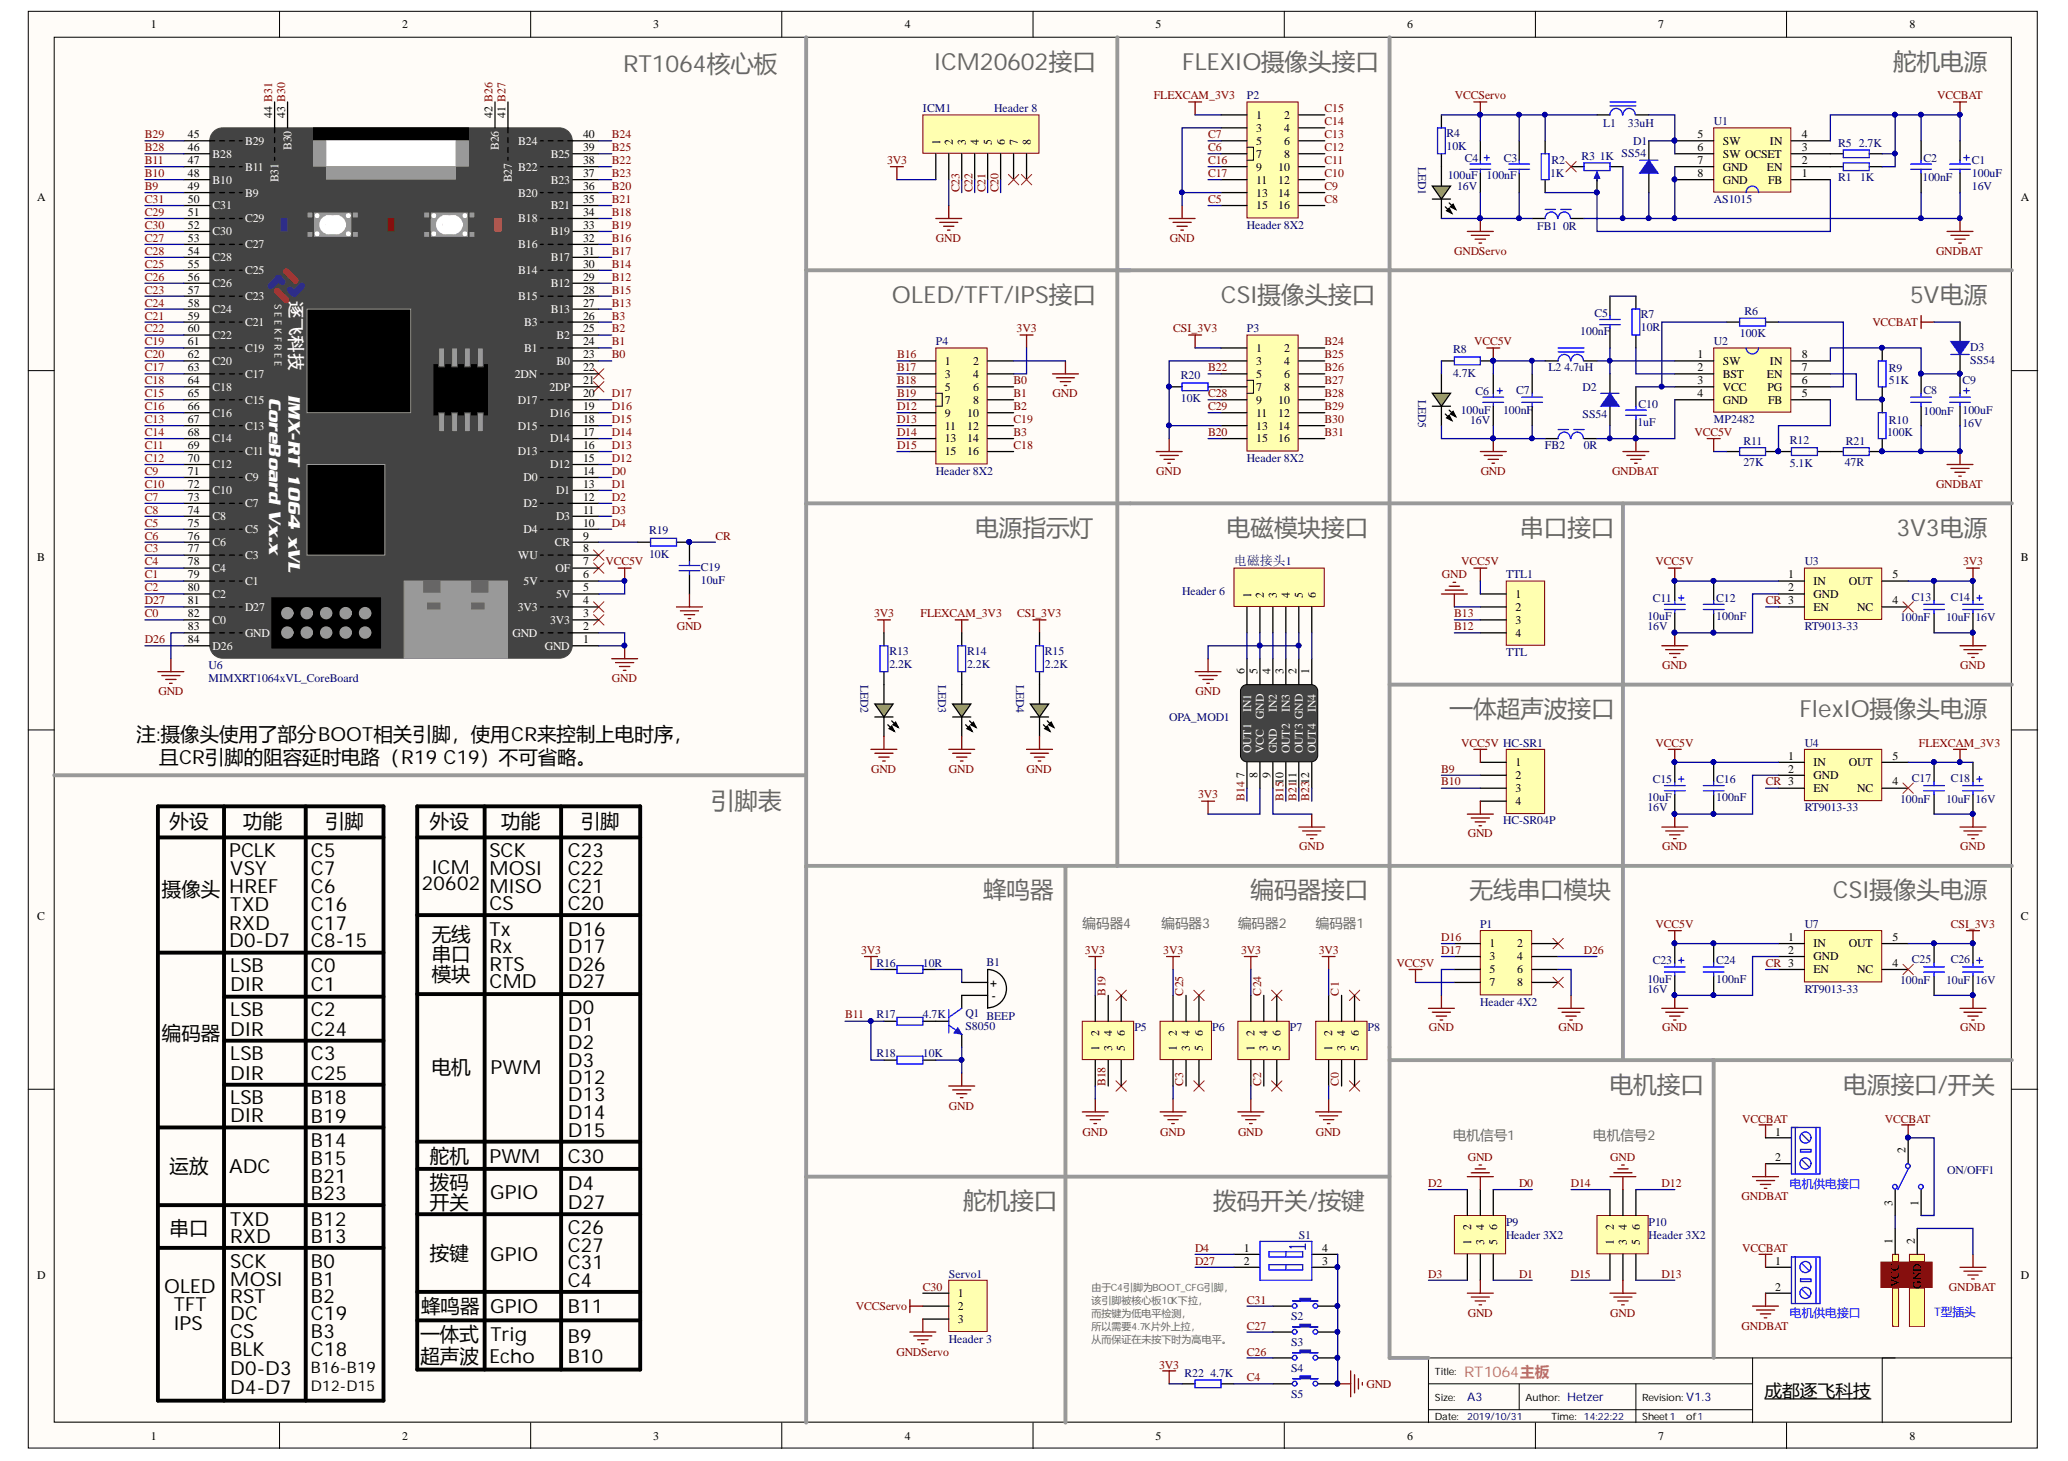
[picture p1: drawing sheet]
<svg xmlns="http://www.w3.org/2000/svg" width="297mm" height="210mm" viewBox="0 0 297 210" stroke-linecap="round" stroke-linejoin="round" font-family="sans-serif">
<defs><g id="words">
<g font-size="3.4" fill="#666">
<text x="89.5" y="10.4">RT1064核心板</text>
<text x="134.2" y="10.1">ICM20602接口</text>
<text x="169.8" y="10.1">FLEXIO摄像头接口</text>
<text x="271.9" y="10.1">舵机电源</text>
<text x="128.1" y="43.5">OLED/TFT/IPS接口</text>
<text x="175.4" y="43.5">CSI摄像头接口</text>
<text x="274.4" y="43.5">5V电源</text>
<text x="140.1" y="77">电源指示灯</text>
<text x="176.2" y="77">电磁模块接口</text>
<text x="218.4" y="77">串口接口</text>
<text x="272.4" y="77">3V3电源</text>
<text x="208.2" y="103">一体超声波接口</text>
<text x="258.5" y="103">FlexIO摄像头电源</text>
<text x="102.1" y="116.2">引脚表</text>
<text x="141.2" y="129.1">蜂鸣器</text>
<text x="179.6" y="129.1">编码器接口</text>
<text x="211.1" y="129.1">无线串口模块</text>
<text x="263.3" y="129.1">CSI摄像头电源</text>
<text x="231.2" y="157">电机接口</text>
<text x="264.8" y="157">电源接口/开关</text>
<text x="138.3" y="173.7">舵机接口</text>
<text x="174.3" y="173.7">拨码开关/按键</text>
</g>
<g font-size="2.8">
<text x="19.6" y="106.5">注:摄像头使用了部分BOOT相关引脚，使用CR来控制上电时序，</text>
<text x="22.8" y="109.8">且CR引脚的阻容延时电路（R19 C19）不可省略。</text>
<text x="24.4" y="119">外设</text>
<text x="34.9" y="119">功能</text>
<text x="46.7" y="119">引脚</text>
<text x="61.8" y="119">外设</text>
<text x="72" y="119">功能</text>
<text x="83.4" y="119">引脚</text>
<text x="32.9" y="123.1">PCLK</text>
<text x="33.1" y="125.7">VSY</text>
<text x="44.7" y="123.1">C5</text>
<text x="44.7" y="125.7">C7</text>
<text x="62" y="125.5">ICM</text>
<text x="70.3" y="125.7">MOSI</text>
<text x="70.3" y="123.2">SCK</text>
<text x="81.6" y="123.2">C23</text>
<text x="81.6" y="125.7">C22</text>
<text x="23.3" y="128.7">摄像头</text>
<text x="32.9" y="128.3">HREF</text>
<text x="33.1" y="130.9">TXD</text>
<text x="44.7" y="130.9">C16</text>
<text x="44.7" y="128.3">C6</text>
<text x="60.6" y="127.8">20602</text>
<text x="70.3" y="128.2">MISO</text>
<text x="70.3" y="130.8">CS</text>
<text x="81.6" y="128.2">C21</text>
<text x="81.6" y="130.8">C20</text>
<text x="32.9" y="133.6">RXD</text>
<text x="32.9" y="136.1">D0-D7</text>
<text x="44.7" y="133.6">C17</text>
<text x="44.7" y="136.1">C8-15</text>
<text x="62" y="135.3">无线</text>
<text x="70.3" y="134.5">Tx</text>
<text x="70.3" y="136.9">Rx</text>
<text x="81.6" y="134.5">D16</text>
<text x="81.6" y="136.9">D17</text>
<text x="33.1" y="139.6">LSB</text>
<text x="33.1" y="142.4">DIR</text>
<text x="44.7" y="139.6">C0</text>
<text x="44.7" y="142.4">C1</text>
<text x="62" y="140.9">模块</text>
<text x="62" y="138.1">串口</text>
<text x="70.3" y="139.5">RTS</text>
<text x="70.3" y="142">CMD</text>
<text x="81.6" y="139.5">D26</text>
<text x="81.6" y="142">D27</text>
<text x="23.3" y="149.4">编码器</text>
<text x="33.1" y="146">LSB</text>
<text x="33.1" y="148.8">DIR</text>
<text x="44.7" y="146">C2</text>
<text x="44.7" y="148.8">C24</text>
<text x="81.6" y="145.7">D0</text>
<text x="81.6" y="148.2">D1</text>
<text x="33.1" y="152.3">LSB</text>
<text x="33.1" y="155.1">DIR</text>
<text x="44.7" y="152.3">C3</text>
<text x="44.7" y="155.1">C25</text>
<text x="62" y="154.4">电机</text>
<text x="70.5" y="154.4">PWM</text>
<text x="81.6" y="155.8">D12</text>
<text x="81.6" y="150.7">D2</text>
<text x="81.6" y="153.3">D3</text>
<text x="33.1" y="158.7">LSB</text>
<text x="33.1" y="161.2">DIR</text>
<text x="44.7" y="158.7">B18</text>
<text x="44.7" y="161.4">B19</text>
<text x="81.6" y="158.2">D13</text>
<text x="81.6" y="160.8">D14</text>
<text x="44.7" y="164.8">B14</text>
<text x="44.7" y="167.4">B15</text>
<text x="61.8" y="167">舵机</text>
<text x="70.3" y="167">PWM</text>
<text x="81.6" y="167">C30</text>
<text x="81.6" y="163.3">D15</text>
<text x="24.4" y="168.5">运放</text>
<text x="32.9" y="168.5">ADC</text>
<text x="44.7" y="169.9">B21</text>
<text x="44.7" y="172.4">B23</text>
<text x="61.8" y="170.8">拨码</text>
<text x="61.8" y="173.6">开关</text>
<text x="70.4" y="172.2">GPIO</text>
<text x="81.6" y="170.9">D4</text>
<text x="81.6" y="173.7">D27</text>
<text x="24.4" y="177.4">串口</text>
<text x="33.1" y="176.2">TXD</text>
<text x="33.1" y="178.6">RXD</text>
<text x="44.7" y="176.2">B12</text>
<text x="44.7" y="178.6">B13</text>
<text x="81.6" y="177.3">C26</text>
<text x="81.6" y="179.9">C27</text>
<text x="23.6" y="185.7">OLED</text>
<text x="33.1" y="182.2">SCK</text>
<text x="33.1" y="184.7">MOSI</text>
<text x="44.7" y="182.2">B0</text>
<text x="44.7" y="184.7">B1</text>
<text x="61.8" y="181">按键</text>
<text x="70.4" y="181.2">GPIO</text>
<text x="81.6" y="182.3">C31</text>
<text x="81.6" y="184.9">C4</text>
<text x="25" y="188.4">TFT</text>
<text x="25" y="191">IPS</text>
<text x="33.1" y="187.2">RST</text>
<text x="33.1" y="189.7">DC</text>
<text x="44.7" y="187.2">B2</text>
<text x="44.7" y="189.7">C19</text>
<text x="60.5" y="188.6">蜂鸣器</text>
<text x="70.4" y="188.6">GPIO</text>
<text x="81.6" y="188.6">B11</text>
<text x="33.1" y="192.2">CS</text>
<text x="33.1" y="194.8">BLK</text>
<text x="33.1" y="197.6">D0-D3</text>
<text x="44.7" y="192.2">B3</text>
<text x="44.7" y="194.8">C18</text>
<text x="60.4" y="192.6">一体式</text>
<text x="60.4" y="195.8">超声波</text>
<text x="70.3" y="195.8">Echo</text>
<text x="70.5" y="192.6">Trig</text>
<text x="81.6" y="192.9">B9</text>
<text x="81.6" y="195.8">B10</text>
<text x="33.1" y="200.3">D4-D7</text>
</g>
<g font-size="2.5" fill="#fff">
<text x="41.7" y="43.2" transform="rotate(90 41.7 43.2)">逐飞科技</text>
<text x="38.7" y="57.1" transform="rotate(90 38.7 57.1)">CoreBoard Vx.x</text>
<text x="41.5" y="56.7" transform="rotate(90 41.5 56.7)">IMX-RT 1064 xVL</text>
</g>
<text font-size="2.5" x="253.5" y="200.8">成都逐飞科技</text>
<text font-size="2.3" x="44.7" y="197.3">B16-B19</text>
<text font-size="2.1" fill="#e06666" x="210.3" y="197.8">RT1064主板</text>
<text font-size="2.1" x="44.7" y="199.9">D12-D15</text>
<text font-size="1.9" fill="#000080" x="177.2" y="81.2">电磁接头1</text>
<g font-size="1.9" fill="#666">
<text x="155.5" y="133.4">编码器4</text>
<text x="166.8" y="133.4">编码器3</text>
<text x="177.8" y="133.4">编码器2</text>
<text x="189" y="133.4">编码器1</text>
<text x="208.7" y="163.7">电机信号1</text>
<text x="228.8" y="163.7">电机信号2</text>
</g>
<g font-size="1.7">
<text x="21.7" y="4.1">1</text>
<text x="57.8" y="4.1">2</text>
<text x="93.8" y="4.1">3</text>
<text x="129.9" y="4.1">4</text>
<text x="166" y="4.1">5</text>
<text x="202.1" y="4.1">6</text>
<text x="238.1" y="4.1">7</text>
<text x="274.3" y="4.1">8</text>
<text x="39.1" y="16.9" transform="rotate(-90 39.1 16.9)">44 B31</text>
<text x="40.9" y="16.9" transform="rotate(-90 40.9 16.9)">43 B30</text>
<text x="70.7" y="16.9" transform="rotate(-90 70.7 16.9)">42 B26</text>
<text x="72.6" y="16.9" transform="rotate(-90 72.6 16.9)">41 B27</text>
<text x="180.5" y="17.1">1</text>
<text x="184.4" y="17.1">2</text>
<text x="27" y="21.7">46</text>
<text x="27" y="19.9">45</text>
<text x="27" y="23.6">47</text>
<text x="83.8" y="23.6">38</text>
<text x="83.8" y="21.7">39</text>
<text x="83.8" y="19.9">40</text>
<text x="135" y="20.8" transform="rotate(-90 135 20.8)">1</text>
<text x="136.9" y="20.8" transform="rotate(-90 136.9 20.8)">2</text>
<text x="138.7" y="20.8" transform="rotate(-90 138.7 20.8)">3</text>
<text x="140.6" y="20.8" transform="rotate(-90 140.6 20.8)">4</text>
<text x="142.5" y="20.8" transform="rotate(-90 142.5 20.8)">5</text>
<text x="144.3" y="20.8" transform="rotate(-90 144.3 20.8)">6</text>
<text x="146.2" y="20.8" transform="rotate(-90 146.2 20.8)">7</text>
<text x="148.1" y="20.8" transform="rotate(-90 148.1 20.8)">8</text>
<text x="180.5" y="18.9">3</text>
<text x="180.5" y="20.8">5</text>
<text x="180.5" y="22.7">7</text>
<text x="184.4" y="18.9">4</text>
<text x="184.4" y="20.8">6</text>
<text x="184.4" y="22.7">8</text>
<text x="243.8" y="19.9">5</text>
<text x="243.8" y="21.7">6</text>
<text x="243.8" y="23.6">7</text>
<text x="247.5" y="20.8">SW</text>
<text x="247.5" y="22.7">SW OCSET</text>
<text x="254.2" y="20.8">IN</text>
<text x="258.8" y="23.6">2</text>
<text x="258.8" y="21.7">3</text>
<text x="258.8" y="19.9">4</text>
<text x="5.3" y="28.9">A</text>
<text x="27" y="25.4">48</text>
<text x="27" y="29.2">50</text>
<text x="27" y="27.3">49</text>
<text x="83.8" y="29.2">35</text>
<text x="83.8" y="27.3">36</text>
<text x="83.8" y="25.4">37</text>
<text x="180.5" y="24.5">9</text>
<text x="180.5" y="26.4">11</text>
<text x="180.5" y="28.2">13</text>
<text x="183.6" y="24.5">10</text>
<text x="183.6" y="26.4">12</text>
<text x="183.6" y="28.2">14</text>
<text x="243.8" y="25.4">8</text>
<text x="247.5" y="24.5">GND</text>
<text x="247.5" y="26.4">GND</text>
<text x="253.8" y="24.5">EN</text>
<text x="254" y="26.4">FB</text>
<text x="258.8" y="25.4">1</text>
<text x="290.3" y="28.9">A</text>
<text x="27" y="32.9">52</text>
<text x="27" y="31">51</text>
<text x="27" y="34.7">53</text>
<text x="83.8" y="34.7">32</text>
<text x="83.8" y="32.9">33</text>
<text x="83.8" y="31">34</text>
<text x="180.5" y="30.1">15</text>
<text x="183.6" y="30.1">16</text>
<text x="27" y="36.6">54</text>
<text x="27" y="40.3">56</text>
<text x="27" y="38.5">55</text>
<text x="83.8" y="40.3">29</text>
<text x="83.8" y="38.5">30</text>
<text x="83.8" y="36.6">31</text>
<text x="27" y="44">58</text>
<text x="27" y="42.2">57</text>
<text x="27" y="47.8">60</text>
<text x="27" y="45.9">59</text>
<text x="83.8" y="47.8">25</text>
<text x="83.8" y="45.9">26</text>
<text x="83.8" y="44">27</text>
<text x="83.8" y="42.2">28</text>
<text x="27" y="51.5">62</text>
<text x="27" y="49.6">61</text>
<text x="27" y="53.3">63</text>
<text x="83.8" y="53.3">22</text>
<text x="83.8" y="51.5">23</text>
<text x="83.8" y="49.6">24</text>
<text x="135.7" y="52.4">1</text>
<text x="139.8" y="52.4">2</text>
<text x="180.5" y="50.6">1</text>
<text x="180.5" y="52.4">3</text>
<text x="184.4" y="50.6">2</text>
<text x="184.4" y="52.4">4</text>
<text x="243.8" y="51.5">1</text>
<text x="243.8" y="53.3">2</text>
<text x="247.5" y="52.4">SW</text>
<text x="254.2" y="52.4">IN</text>
<text x="258.8" y="53.3">7</text>
<text x="258.8" y="51.5">8</text>
<text x="27" y="55.2">64</text>
<text x="27" y="58.9">66</text>
<text x="27" y="57.1">65</text>
<text x="83.8" y="58.9">19</text>
<text x="83.8" y="57.1">20</text>
<text x="83.8" y="55.2">21</text>
<text x="135.7" y="54.3">3</text>
<text x="135.7" y="56.1">5</text>
<text x="135.7" y="58">7</text>
<text x="135.7" y="59.9">9</text>
<text x="138.9" y="59.9">10</text>
<text x="139.8" y="54.3">4</text>
<text x="139.8" y="56.1">6</text>
<text x="139.8" y="58">8</text>
<text x="180.5" y="54.3">5</text>
<text x="180.5" y="56.1">7</text>
<text x="180.5" y="58">9</text>
<text x="180.5" y="59.9">11</text>
<text x="183.6" y="58">10</text>
<text x="183.6" y="59.9">12</text>
<text x="184.4" y="54.3">6</text>
<text x="184.4" y="56.1">8</text>
<text x="243.8" y="55.2">3</text>
<text x="243.8" y="57.1">4</text>
<text x="247.5" y="54.3">BST</text>
<text x="247.5" y="56.1">VCC</text>
<text x="247.5" y="58">GND</text>
<text x="253.8" y="54.3">EN</text>
<text x="253.9" y="56.1">PG</text>
<text x="254" y="58">FB</text>
<text x="258.8" y="57.1">5</text>
<text x="258.8" y="55.2">6</text>
<text x="27" y="62.6">68</text>
<text x="27" y="60.8">67</text>
<text x="27" y="64.5">69</text>
<text x="83.8" y="64.5">16</text>
<text x="83.8" y="62.6">17</text>
<text x="83.8" y="60.8">18</text>
<text x="135.7" y="61.7">11</text>
<text x="135.7" y="63.6">13</text>
<text x="135.7" y="65.4">15</text>
<text x="138.9" y="61.7">12</text>
<text x="138.9" y="63.6">14</text>
<text x="138.9" y="65.4">16</text>
<text x="180.5" y="61.7">13</text>
<text x="180.5" y="63.6">15</text>
<text x="183.6" y="61.7">14</text>
<text x="183.6" y="63.6">16</text>
<text x="27" y="66.4">70</text>
<text x="27" y="70.1">72</text>
<text x="27" y="68.2">71</text>
<text x="27" y="71.9">73</text>
<text x="83.8" y="71.9">12</text>
<text x="83.8" y="70.1">13</text>
<text x="83.8" y="68.2">14</text>
<text x="83.8" y="66.4">15</text>
<text x="27" y="73.8">74</text>
<text x="27" y="77.5">76</text>
<text x="27" y="75.7">75</text>
<text x="83.8" y="77.5">9</text>
<text x="83.8" y="75.7">10</text>
<text x="83.8" y="73.8">11</text>
<text x="5.3" y="80.6">B</text>
<text x="27" y="81.2">78</text>
<text x="27" y="79.4">77</text>
<text x="27" y="83.1">79</text>
<text x="83.8" y="83.1">6</text>
<text x="83.8" y="81.2">7</text>
<text x="83.8" y="79.4">8</text>
<text x="256.8" y="83.1">1</text>
<text x="271.8" y="83.1">5</text>
<text x="290.3" y="80.6">B</text>
<text x="27" y="85">80</text>
<text x="27" y="88.7">82</text>
<text x="27" y="86.8">81</text>
<text x="83.8" y="88.7">3</text>
<text x="83.8" y="86.8">4</text>
<text x="83.8" y="85">5</text>
<text x="179.7" y="85.9" transform="rotate(-90 179.7 85.9)">1</text>
<text x="181.6" y="85.9" transform="rotate(-90 181.6 85.9)">2</text>
<text x="183.4" y="85.9" transform="rotate(-90 183.4 85.9)">3</text>
<text x="185.3" y="85.9" transform="rotate(-90 185.3 85.9)">4</text>
<text x="187.1" y="85.9" transform="rotate(-90 187.1 85.9)">5</text>
<text x="189" y="85.9" transform="rotate(-90 189 85.9)">6</text>
<text x="217.7" y="85.9">1</text>
<text x="217.7" y="87.7">2</text>
<text x="217.7" y="89.6">3</text>
<text x="256.8" y="85">2</text>
<text x="260.5" y="84">IN</text>
<text x="260.5" y="85.9">GND</text>
<text x="260.5" y="87.7">EN</text>
<text x="265.6" y="84">OUT</text>
<text x="266.7" y="87.7">NC</text>
<text x="271.8" y="86.8">4</text>
<text x="27" y="92.4">84</text>
<text x="27" y="90.5">83</text>
<text x="83.8" y="92.4">1</text>
<text x="83.8" y="90.5">2</text>
<text x="217.7" y="91.5">4</text>
<text x="178.8" y="96.9" transform="rotate(-90 178.8 96.9)">6</text>
<text x="180.6" y="96.9" transform="rotate(-90 180.6 96.9)">5</text>
<text x="182.5" y="96.9" transform="rotate(-90 182.5 96.9)">4</text>
<text x="184.3" y="96.9" transform="rotate(-90 184.3 96.9)">3</text>
<text x="186.2" y="96.9" transform="rotate(-90 186.2 96.9)">2</text>
<text x="188.1" y="96.9" transform="rotate(-90 188.1 96.9)">1</text>
<text x="178.8" y="111.8" transform="rotate(-90 178.8 111.8)">7</text>
<text x="180.6" y="111.8" transform="rotate(-90 180.6 111.8)">8</text>
<text x="182.5" y="111.8" transform="rotate(-90 182.5 111.8)">9</text>
<text x="217.7" y="110.1">1</text>
<text x="217.7" y="111.9">2</text>
<text x="217.7" y="113.8">3</text>
<text x="256.8" y="109.1">1</text>
<text x="256.8" y="111">2</text>
<text x="260.5" y="110.1">IN</text>
<text x="260.5" y="111.9">GND</text>
<text x="260.5" y="113.8">EN</text>
<text x="265.6" y="110.1">OUT</text>
<text x="266.7" y="113.8">NC</text>
<text x="271.8" y="112.9">4</text>
<text x="271.8" y="109.1">5</text>
<text x="217.7" y="115.6">4</text>
<text x="5.3" y="132.2">C</text>
<text x="214" y="136.1">1</text>
<text x="214" y="138">3</text>
<text x="217.9" y="136.1">2</text>
<text x="217.9" y="138">4</text>
<text x="256.8" y="135.2">1</text>
<text x="256.8" y="137">2</text>
<text x="260.5" y="136.1">IN</text>
<text x="260.5" y="138">GND</text>
<text x="265.6" y="136.1">OUT</text>
<text x="271.8" y="135.2">5</text>
<text x="290.3" y="132.2">C</text>
<text x="142.2" y="141.8">+</text>
<text x="142.5" y="143.6">-</text>
<text x="214" y="139.8">5</text>
<text x="214" y="141.7">7</text>
<text x="217.9" y="139.8">6</text>
<text x="217.9" y="141.7">8</text>
<text x="260.5" y="139.8">EN</text>
<text x="266.7" y="139.8">NC</text>
<text x="271.8" y="138.9">4</text>
<text x="157.9" y="148.9" transform="rotate(-90 157.9 148.9)">2</text>
<text x="159.7" y="148.9" transform="rotate(-90 159.7 148.9)">4</text>
<text x="161.6" y="148.9" transform="rotate(-90 161.6 148.9)">6</text>
<text x="169" y="148.9" transform="rotate(-90 169 148.9)">2</text>
<text x="170.9" y="148.9" transform="rotate(-90 170.9 148.9)">4</text>
<text x="172.8" y="148.9" transform="rotate(-90 172.8 148.9)">6</text>
<text x="180.2" y="148.9" transform="rotate(-90 180.2 148.9)">2</text>
<text x="182.1" y="148.9" transform="rotate(-90 182.1 148.9)">4</text>
<text x="183.9" y="148.9" transform="rotate(-90 183.9 148.9)">6</text>
<text x="191.4" y="148.9" transform="rotate(-90 191.4 148.9)">2</text>
<text x="193.2" y="148.9" transform="rotate(-90 193.2 148.9)">4</text>
<text x="195.2" y="148.9" transform="rotate(-90 195.2 148.9)">6</text>
<text x="157.9" y="151" transform="rotate(-90 157.9 151)">1</text>
<text x="159.7" y="151" transform="rotate(-90 159.7 151)">3</text>
<text x="161.6" y="151" transform="rotate(-90 161.6 151)">5</text>
<text x="169" y="151" transform="rotate(-90 169 151)">1</text>
<text x="170.9" y="151" transform="rotate(-90 170.9 151)">3</text>
<text x="172.8" y="151" transform="rotate(-90 172.8 151)">5</text>
<text x="180.2" y="151" transform="rotate(-90 180.2 151)">1</text>
<text x="182.1" y="151" transform="rotate(-90 182.1 151)">3</text>
<text x="183.9" y="151" transform="rotate(-90 183.9 151)">5</text>
<text x="191.4" y="151" transform="rotate(-90 191.4 151)">1</text>
<text x="193.2" y="151" transform="rotate(-90 193.2 151)">3</text>
<text x="195.2" y="151" transform="rotate(-90 195.2 151)">5</text>
<text x="255" y="163.1">1</text>
<text x="255" y="166.9">2</text>
<text x="273.7" y="165.7" transform="rotate(-90 273.7 165.7)">2</text>
<text x="271.8" y="173.2" transform="rotate(-90 271.8 173.2)">3</text>
<text x="275.5" y="173.2" transform="rotate(-90 275.5 173.2)">1</text>
<text x="178.7" y="179.9">1</text>
<text x="189.9" y="179.9">4</text>
<text x="211.3" y="178.9" transform="rotate(-90 211.3 178.9)">1</text>
<text x="211.3" y="176.8" transform="rotate(-90 211.3 176.8)">2</text>
<text x="213.2" y="178.9" transform="rotate(-90 213.2 178.9)">3</text>
<text x="213.2" y="176.8" transform="rotate(-90 213.2 176.8)">4</text>
<text x="215.1" y="178.9" transform="rotate(-90 215.1 178.9)">5</text>
<text x="215.1" y="176.8" transform="rotate(-90 215.1 176.8)">6</text>
<text x="231.8" y="178.9" transform="rotate(-90 231.8 178.9)">1</text>
<text x="231.8" y="176.8" transform="rotate(-90 231.8 176.8)">2</text>
<text x="233.7" y="178.9" transform="rotate(-90 233.7 178.9)">3</text>
<text x="233.7" y="176.8" transform="rotate(-90 233.7 176.8)">4</text>
<text x="235.5" y="178.9" transform="rotate(-90 235.5 178.9)">5</text>
<text x="235.5" y="176.8" transform="rotate(-90 235.5 176.8)">6</text>
<text x="271.8" y="178.7" transform="rotate(-90 271.8 178.7)">1</text>
<text x="275" y="178.7" transform="rotate(-90 275 178.7)">2</text>
<text x="5.3" y="183.8">D</text>
<text x="178.7" y="181.7">2</text>
<text x="189.9" y="181.7">3</text>
<text x="255" y="181.7">1</text>
<text x="255" y="185.5">2</text>
<text x="272.8" y="185" transform="rotate(-90 272.8 185)">VCC</text>
<text x="276" y="185.1" transform="rotate(-90 276 185.1)">GND</text>
<text x="290.3" y="183.8">D</text>
<text x="137.6" y="186.4">1</text>
<text x="137.6" y="188.3">2</text>
<text x="137.6" y="190.1">3</text>
<text x="21.7" y="206.8">1</text>
<text x="57.8" y="206.8">2</text>
<text x="93.8" y="206.8">3</text>
<text x="129.9" y="206.8">4</text>
<text x="166" y="206.8">5</text>
<text x="202.1" y="206.8">6</text>
<text x="238.1" y="206.8">7</text>
<text x="274.3" y="206.8">8</text>
</g>
<g font-size="1.7" fill="#000080">
<text x="132.6" y="16.1">ICM1</text>
<text x="142.8" y="16.1">Header 8</text>
<text x="179.1" y="14.3">P2</text>
<text x="203.7" y="23.9" transform="rotate(90 203.7 23.9)">LED1</text>
<text x="207.8" y="21.6">10K</text>
<text x="207.8" y="19.7">R4</text>
<text x="210.4" y="23.2">C4</text>
<text x="216" y="23.2">C3</text>
<text x="222.8" y="23.6">R2</text>
<text x="227.2" y="23">R3</text>
<text x="229.8" y="23">1K</text>
<text x="230.3" y="18.2">L1</text>
<text x="232.9" y="22.5">SS54</text>
<text x="233.8" y="18.2">33uH</text>
<text x="234.6" y="20.8">D1</text>
<text x="246.2" y="18">U1</text>
<text x="264" y="21.1">R5</text>
<text x="267" y="21.1">2.7K</text>
<text x="276.3" y="23.2">C2</text>
<text x="283.2" y="23.6">C1</text>
<text x="207.9" y="25.8">100uF</text>
<text x="209.3" y="27.3">16V</text>
<text x="213.5" y="25.8">100nF</text>
<text x="222.7" y="25.4">1K</text>
<text x="246.2" y="29.2">AS1015</text>
<text x="264" y="26">R1</text>
<text x="267.2" y="26">1K</text>
<text x="276.1" y="26">100nF</text>
<text x="283.2" y="25.4">100uF</text>
<text x="283.2" y="27.3">16V</text>
<text x="179.1" y="32.9">Header 8X2</text>
<text x="220.8" y="33.1">FB1</text>
<text x="224.5" y="33.1">0R</text>
<text x="179.1" y="47.8">P3</text>
<text x="229" y="45.6">C5</text>
<text x="235.7" y="47.6">10R</text>
<text x="235.7" y="45.7">R7</text>
<text x="250.6" y="45.3">R6</text>
<text x="134.4" y="49.6">P4</text>
<text x="208.7" y="50.7">R8</text>
<text x="222.4" y="53.3">L2</text>
<text x="224.7" y="53.3">4.7uH</text>
<text x="227" y="48.1">100nF</text>
<text x="246.2" y="49.6">U2</text>
<text x="249.9" y="48.4">100K</text>
<text x="271.3" y="53.5">R9</text>
<text x="283" y="50.4">D3</text>
<text x="283" y="52.2">SS54</text>
<text x="169.6" y="57.8">10K</text>
<text x="169.6" y="54.4">R20</text>
<text x="203.7" y="57.4" transform="rotate(90 203.7 57.4)">LED5</text>
<text x="208.7" y="54.1">4.7K</text>
<text x="209.8" y="59.5">100uF</text>
<text x="211.9" y="56.7">C6</text>
<text x="215.9" y="59.4">100nF</text>
<text x="217.8" y="56.6">C7</text>
<text x="227.3" y="56.1">D2</text>
<text x="235.4" y="58.6">C10</text>
<text x="271.3" y="55.2">51K</text>
<text x="276.3" y="59.7">100nF</text>
<text x="276.3" y="56.6">C8</text>
<text x="281.9" y="59.5">100uF</text>
<text x="281.9" y="55.2">C9</text>
<text x="211.2" y="61">16V</text>
<text x="221.9" y="64.5">FB2</text>
<text x="227.3" y="60">SS54</text>
<text x="227.5" y="64.5">0R</text>
<text x="235.2" y="61.2">1uF</text>
<text x="246.2" y="60.8">MP2482</text>
<text x="250.4" y="64">R11</text>
<text x="257.1" y="63.7">R12</text>
<text x="265.1" y="64">R21</text>
<text x="271.1" y="62.6">100K</text>
<text x="271.3" y="61">R10</text>
<text x="281.9" y="61.4">16V</text>
<text x="134.4" y="68.2">Header 8X2</text>
<text x="179.1" y="66.4">Header 8X2</text>
<text x="250.4" y="67">27K</text>
<text x="257.1" y="67.1">5.1K</text>
<text x="265" y="67">47R</text>
<text x="93.2" y="76.8">R19</text>
<text x="93.2" y="80.1">10K</text>
<text x="100.7" y="83.9">10uF</text>
<text x="100.7" y="82">C19</text>
<text x="216.3" y="83.1">TTL1</text>
<text x="259.2" y="81.2">U3</text>
<text x="169.8" y="85.5">Header 6</text>
<text x="236.6" y="89.1">10uF</text>
<text x="237.4" y="86.5">C11</text>
<text x="246.5" y="89.1">100nF</text>
<text x="246.5" y="86.5">C12</text>
<text x="272.9" y="89.3">100nF</text>
<text x="274.6" y="86.3">C13</text>
<text x="279.5" y="89.3">10uF</text>
<text x="280.2" y="86.3">C14</text>
<text x="283.7" y="89.3">16V</text>
<text x="127.7" y="95.9">2.2K</text>
<text x="127.7" y="94.1">R13</text>
<text x="138.9" y="95.9">2.2K</text>
<text x="138.9" y="94.1">R14</text>
<text x="150.1" y="95.9">2.2K</text>
<text x="150.1" y="94.1">R15</text>
<text x="216.3" y="94.3">TTL</text>
<text x="236.6" y="90.5">16V</text>
<text x="259.2" y="90.5">RT9013-33</text>
<text x="29.9" y="96.1">U6</text>
<text x="29.9" y="98">MIMXRT1064xVL_CoreBoard</text>
<text x="123.6" y="98.4" transform="rotate(90 123.6 98.4)">LED2</text>
<text x="134.8" y="98.4" transform="rotate(90 134.8 98.4)">LED3</text>
<text x="145.9" y="98.4" transform="rotate(90 145.9 98.4)">LED4</text>
<text x="167.9" y="103.6">OPA_MOD1</text>
<text x="259.2" y="107.3">U4</text>
<text x="237.4" y="112.5">C15</text>
<text x="246.5" y="112.5">C16</text>
<text x="274.6" y="112.3">C17</text>
<text x="280.2" y="112.3">C18</text>
<text x="215.9" y="118.4">HC-SR04P</text>
<text x="236.6" y="115.1">10uF</text>
<text x="236.6" y="116.6">16V</text>
<text x="246.5" y="115.1">100nF</text>
<text x="259.2" y="116.6">RT9013-33</text>
<text x="272.9" y="115.3">100nF</text>
<text x="279.5" y="115.3">10uF</text>
<text x="283.7" y="115.3">16V</text>
<text x="212.6" y="133.3">P1</text>
<text x="259.2" y="133.3">U7</text>
<text x="125.9" y="138.9">R16</text>
<text x="132.6" y="138.9">10R</text>
<text x="141.7" y="138.7">B1</text>
<text x="236.6" y="141.2">10uF</text>
<text x="236.6" y="142.6">16V</text>
<text x="237.4" y="138.5">C23</text>
<text x="246.5" y="141.2">100nF</text>
<text x="246.5" y="138.5">C24</text>
<text x="259.2" y="142.6">RT9013-33</text>
<text x="272.9" y="141.3">100nF</text>
<text x="274.6" y="138.4">C25</text>
<text x="279.5" y="141.3">10uF</text>
<text x="280.2" y="138.4">C26</text>
<text x="283.7" y="141.3">16V</text>
<text x="125.9" y="146.3">R17</text>
<text x="132.6" y="146.3">4.7K</text>
<text x="138.7" y="148">S8050</text>
<text x="138.7" y="146.2">Q1</text>
<text x="141.7" y="146.6">BEEP</text>
<text x="162.9" y="148.2">P5</text>
<text x="174.1" y="148.2">P6</text>
<text x="185.3" y="148.2">P7</text>
<text x="196.4" y="148.2">P8</text>
<text x="212.6" y="144.5">Header 4X2</text>
<text x="125.9" y="151.9">R18</text>
<text x="132.6" y="151.9">10K</text>
<text x="279.7" y="168.7">ON/OFF1</text>
<text x="186.5" y="178">S1</text>
<text x="216.3" y="176.2">P9</text>
<text x="216.3" y="178">Header 3X2</text>
<text x="236.8" y="176.2">P10</text>
<text x="236.8" y="178">Header 3X2</text>
<text x="136.3" y="183.6">Servo1</text>
<text x="185.4" y="189.7">S2</text>
<text x="136.3" y="192.9">Header 3</text>
<text x="170.1" y="197.9">R22</text>
<text x="173.9" y="197.9">4.7K</text>
<text x="185.4" y="193.4">S3</text>
<text x="185.4" y="197.1">S4</text>
<text x="185.4" y="200.8">S5</text>
<text x="210.7" y="201.4">A3</text>
<text x="225.1" y="201.4">Hetzer</text>
<text x="242.2" y="201.4">V1.3</text>
</g>
<g font-size="1.7" fill="#800000">
<text x="165.7" y="14.3">FLEXCAM_3V3</text>
<text x="190.3" y="16.1">C15</text>
<text x="209" y="14.3">VCCServo</text>
<text x="278.3" y="14.3">VCCBAT</text>
<text x="20.8" y="23.6">B11</text>
<text x="20.8" y="21.7">B28</text>
<text x="20.8" y="19.9">B29</text>
<text x="87.9" y="23.6">B22</text>
<text x="87.9" y="19.9">B24</text>
<text x="87.9" y="21.7">B25</text>
<text x="127.4" y="23.6">3V3</text>
<text x="173.5" y="21.7">C6</text>
<text x="173.5" y="19.9">C7</text>
<text x="173.5" y="23.6">C16</text>
<text x="190.3" y="23.6">C11</text>
<text x="190.3" y="21.7">C12</text>
<text x="190.3" y="19.9">C13</text>
<text x="190.3" y="18">C14</text>
<text x="20.8" y="29.2">C31</text>
<text x="20.8" y="27.3">B9</text>
<text x="20.8" y="25.4">B10</text>
<text x="87.9" y="27.3">B20</text>
<text x="87.9" y="29.2">B21</text>
<text x="87.9" y="25.4">B23</text>
<text x="137.8" y="27.6" transform="rotate(-90 137.8 27.6)">C23</text>
<text x="139.7" y="27.6" transform="rotate(-90 139.7 27.6)">C22</text>
<text x="141.5" y="27.6" transform="rotate(-90 141.5 27.6)">C21</text>
<text x="143.4" y="27.6" transform="rotate(-90 143.4 27.6)">C20</text>
<text x="173.5" y="29.2">C5</text>
<text x="173.5" y="25.4">C17</text>
<text x="190.3" y="29.2">C8</text>
<text x="190.3" y="27.3">C9</text>
<text x="190.3" y="25.4">C10</text>
<text x="20.8" y="34.7">C27</text>
<text x="20.8" y="31">C29</text>
<text x="20.8" y="32.9">C30</text>
<text x="87.9" y="34.7">B16</text>
<text x="87.9" y="31">B18</text>
<text x="87.9" y="32.9">B19</text>
<text x="134.4" y="34.7">GND</text>
<text x="168" y="34.7">GND</text>
<text x="20.8" y="38.5">C25</text>
<text x="20.8" y="40.3">C26</text>
<text x="20.8" y="36.6">C28</text>
<text x="87.9" y="40.3">B12</text>
<text x="87.9" y="38.5">B14</text>
<text x="87.9" y="36.6">B17</text>
<text x="208.9" y="36.6">GNDServo</text>
<text x="278.1" y="36.6">GNDBAT</text>
<text x="20.8" y="45.9">C21</text>
<text x="20.8" y="47.8">C22</text>
<text x="20.8" y="42.2">C23</text>
<text x="20.8" y="44">C24</text>
<text x="87.9" y="45.9">B3</text>
<text x="87.9" y="47.8">B2</text>
<text x="87.9" y="44">B13</text>
<text x="87.9" y="42.2">B15</text>
<text x="146" y="47.8">3V3</text>
<text x="168.5" y="47.8">CSI_3V3</text>
<text x="268.9" y="46.8">VCCBAT</text>
<text x="20.8" y="49.6">C19</text>
<text x="20.8" y="53.3">C17</text>
<text x="20.8" y="51.5">C20</text>
<text x="87.9" y="51.5">B0</text>
<text x="87.9" y="49.6">B1</text>
<text x="128.8" y="51.5">B16</text>
<text x="128.8" y="53.3">B17</text>
<text x="173.5" y="53.3">B22</text>
<text x="190.3" y="49.6">B24</text>
<text x="190.3" y="51.5">B25</text>
<text x="190.3" y="53.3">B26</text>
<text x="211.8" y="49.6">VCC5V</text>
<text x="20.8" y="55.2">C18</text>
<text x="20.8" y="57.1">C15</text>
<text x="20.8" y="58.9">C16</text>
<text x="87.9" y="58.9">D16</text>
<text x="87.9" y="57.1">D17</text>
<text x="128.8" y="55.2">B18</text>
<text x="128.8" y="57.1">B19</text>
<text x="128.8" y="58.9">D12</text>
<text x="145.6" y="55.2">B0</text>
<text x="145.6" y="57.1">B1</text>
<text x="145.6" y="58.9">B2</text>
<text x="151.2" y="57.1">GND</text>
<text x="173.5" y="58.9">C29</text>
<text x="173.5" y="57.1">C28</text>
<text x="190.3" y="55.2">B27</text>
<text x="190.3" y="57.1">B28</text>
<text x="190.3" y="58.9">B29</text>
<text x="20.8" y="64.5">C11</text>
<text x="20.8" y="60.8">C13</text>
<text x="20.8" y="62.6">C14</text>
<text x="87.9" y="64.5">D13</text>
<text x="87.9" y="62.6">D14</text>
<text x="87.9" y="60.8">D15</text>
<text x="128.8" y="62.6">D14</text>
<text x="128.8" y="60.8">D13</text>
<text x="128.8" y="64.5">D15</text>
<text x="145.6" y="62.6">B3</text>
<text x="145.6" y="64.5">C18</text>
<text x="145.6" y="60.8">C19</text>
<text x="173.5" y="62.6">B20</text>
<text x="190.3" y="62.6">B31</text>
<text x="190.3" y="60.8">B30</text>
<text x="243.4" y="62.6">VCC5V</text>
<text x="20.8" y="71.9">C7</text>
<text x="20.8" y="70.1">C10</text>
<text x="20.8" y="66.4">C12</text>
<text x="20.8" y="68.2">C9</text>
<text x="87.9" y="68.2">D0</text>
<text x="87.9" y="70.1">D1</text>
<text x="87.9" y="71.9">D2</text>
<text x="87.9" y="66.4">D12</text>
<text x="166.1" y="68.2">GND</text>
<text x="212.7" y="68.2">GND</text>
<text x="231.6" y="68.2">GNDBAT</text>
<text x="278.1" y="70.1">GNDBAT</text>
<text x="20.8" y="75.7">C5</text>
<text x="20.8" y="77.5">C6</text>
<text x="20.8" y="73.8">C8</text>
<text x="87.9" y="73.8">D3</text>
<text x="87.9" y="75.7">D4</text>
<text x="102.8" y="77.5">CR</text>
<text x="20.8" y="83.1">C1</text>
<text x="20.8" y="79.4">C3</text>
<text x="20.8" y="81.2">C4</text>
<text x="87" y="81.2">VCC5V</text>
<text x="207.1" y="83.1">GND</text>
<text x="209.9" y="81.2">VCC5V</text>
<text x="237.8" y="81.2">VCC5V</text>
<text x="282" y="81.2">3V3</text>
<text x="20.8" y="85">C2</text>
<text x="20.8" y="86.8">D27</text>
<text x="20.8" y="88.7">C0</text>
<text x="125.5" y="88.7">3V3</text>
<text x="132.2" y="88.7">FLEXCAM_3V3</text>
<text x="146.1" y="88.7">CSI_3V3</text>
<text x="208.9" y="88.7">B13</text>
<text x="253.6" y="86.8">CR 3</text>
<text x="20.8" y="92.4">D26</text>
<text x="97.2" y="90.5">GND</text>
<text x="208.9" y="90.5">B12</text>
<text x="22.8" y="99.8">GND</text>
<text x="87.9" y="98">GND</text>
<text x="171.7" y="99.8">GND</text>
<text x="238.7" y="96.1">GND</text>
<text x="281.5" y="96.1">GND</text>
<text x="209.9" y="107.3">VCC5V HC-SR1</text>
<text x="237.8" y="107.3">VCC5V</text>
<text x="275.6" y="107.3">FLEXCAM_3V3</text>
<text x="125.1" y="111">GND</text>
<text x="136.3" y="111">GND</text>
<text x="147.5" y="111">GND</text>
<text x="207" y="112.9">B10</text>
<text x="207" y="111">B9</text>
<text x="253.6" y="112.9">CR 3</text>
<text x="172.1" y="114.7">3V3</text>
<text x="178.8" y="115.1" transform="rotate(-90 178.8 115.1)">B14</text>
<text x="184.3" y="115.1" transform="rotate(-90 184.3 115.1)">B1510</text>
<text x="186.2" y="115.1" transform="rotate(-90 186.2 115.1)">B2111</text>
<text x="188.1" y="115.1" transform="rotate(-90 188.1 115.1)">B2312</text>
<text x="186.6" y="122.1">GND</text>
<text x="210.8" y="120.3">GND</text>
<text x="238.7" y="122.1">GND</text>
<text x="281.5" y="122.1">GND</text>
<text x="123.7" y="137">3V3</text>
<text x="155.8" y="137">3V3</text>
<text x="167.1" y="137">3V3</text>
<text x="178.3" y="137">3V3</text>
<text x="189.4" y="137">3V3</text>
<text x="207" y="135.2">D16</text>
<text x="207" y="137">D17</text>
<text x="227.5" y="137">D26</text>
<text x="237.8" y="133.3">VCC5V</text>
<text x="280.2" y="133.3">CSI_3V3</text>
<text x="158.8" y="143" transform="rotate(-90 158.8 143)">B19</text>
<text x="170" y="143" transform="rotate(-90 170 143)">C25</text>
<text x="181.1" y="143" transform="rotate(-90 181.1 143)">C24</text>
<text x="192.3" y="143" transform="rotate(-90 192.3 143)">C1</text>
<text x="200.6" y="138.9">VCC5V</text>
<text x="253.6" y="138.9">CR 3</text>
<text x="121.4" y="146.3">B11</text>
<text x="205.2" y="148.2">GND</text>
<text x="223.9" y="148.2">GND</text>
<text x="238.7" y="148.2">GND</text>
<text x="281.5" y="148.2">GND</text>
<text x="136.3" y="159.4">GND</text>
<text x="158.8" y="156" transform="rotate(-90 158.8 156)">B18</text>
<text x="170" y="156" transform="rotate(-90 170 156)">C3</text>
<text x="181.1" y="156" transform="rotate(-90 181.1 156)">C2</text>
<text x="192.3" y="156" transform="rotate(-90 192.3 156)">C0</text>
<text x="250.2" y="161.3">VCCBAT</text>
<text x="270.7" y="161.3">VCCBAT</text>
<text x="155.5" y="163.1">GND</text>
<text x="166.7" y="163.1">GND</text>
<text x="177.8" y="163.1">GND</text>
<text x="189" y="163.1">GND</text>
<text x="210.8" y="166.9">GND</text>
<text x="231.3" y="166.9">GND</text>
<text x="205.2" y="170.6">D2</text>
<text x="218.2" y="170.6">D0</text>
<text x="225.6" y="170.6">D14</text>
<text x="238.7" y="170.6">D12</text>
<text x="250.2" y="172.4">GNDBAT</text>
<text x="171.7" y="179.9">D4</text>
<text x="250.2" y="179.9">VCCBAT</text>
<text x="132.6" y="185.5">C30</text>
<text x="171.7" y="181.7">D27</text>
<text x="205.2" y="183.6">D3</text>
<text x="218.2" y="183.6">D1</text>
<text x="225.6" y="183.6">D15</text>
<text x="238.7" y="183.6">D13</text>
<text x="279.9" y="185.5">GNDBAT</text>
<text x="122.9" y="188.3">VCCServo</text>
<text x="179.1" y="191">C27</text>
<text x="179.1" y="187.3">C31</text>
<text x="210.8" y="189.2">GND</text>
<text x="231.3" y="189.2">GND</text>
<text x="250.2" y="191">GNDBAT</text>
<text x="128.8" y="194.8">GNDServo</text>
<text x="166.5" y="196.6">3V3</text>
<text x="179.1" y="194.8">C26</text>
<text x="179.1" y="198.5">C4</text>
<text x="196.3" y="199.4">GND</text>
</g>
<g font-size="1.7" fill="#fff">
<text x="30.5" y="22.7">B28</text>
<text x="35.2" y="20.8">B29</text>
<text x="41.9" y="21.6" transform="rotate(-90 41.9 21.6)">B30</text>
<text x="71.7" y="21.6" transform="rotate(-90 71.7 21.6)">B26</text>
<text x="74.4" y="20.8">B24</text>
<text x="79.1" y="22.7">B25</text>
<text x="30.5" y="26.4">B10</text>
<text x="35.2" y="24.5">B11</text>
<text x="35.2" y="28.2">B9</text>
<text x="40" y="26.2" transform="rotate(-90 40 26.2)">B31</text>
<text x="73.5" y="26.2" transform="rotate(-90 73.5 26.2)">B27</text>
<text x="74.4" y="28.2">B20</text>
<text x="74.4" y="24.5">B22</text>
<text x="79.1" y="26.4">B23</text>
<text x="30.5" y="30.1">C31</text>
<text x="30.5" y="33.8">C30</text>
<text x="35.2" y="32">C29</text>
<text x="35.2" y="35.7">C27</text>
<text x="74.4" y="35.7">B16</text>
<text x="74.4" y="32">B18</text>
<text x="79.1" y="33.8">B19</text>
<text x="79.1" y="30.1">B21</text>
<text x="30.5" y="37.5">C28</text>
<text x="30.5" y="41.3">C26</text>
<text x="35.2" y="39.4">C25</text>
<text x="74.4" y="39.4">B14</text>
<text x="79.1" y="41.3">B12</text>
<text x="79.1" y="37.5">B17</text>
<text x="30.5" y="45">C24</text>
<text x="35.2" y="43.1">C23</text>
<text x="35.2" y="46.8">C21</text>
<text x="74.4" y="43.1">B15</text>
<text x="75.3" y="46.8">B3</text>
<text x="79.1" y="45">B13</text>
<text x="30.5" y="48.7">C22</text>
<text x="30.5" y="52.4">C20</text>
<text x="35.2" y="50.6">C19</text>
<text x="75.3" y="50.6">B1</text>
<text x="79.9" y="52.4">B0</text>
<text x="79.9" y="48.7">B2</text>
<text x="30.5" y="56.1">C18</text>
<text x="30.5" y="59.9">C16</text>
<text x="35.2" y="54.3">C17</text>
<text x="35.2" y="58">C15</text>
<text x="73.9" y="54.3">2DN</text>
<text x="74.4" y="58">D17</text>
<text x="78.9" y="56.1">2DP</text>
<text x="79" y="59.9">D16</text>
<text x="30.5" y="63.6">C14</text>
<text x="35.2" y="61.7">C13</text>
<text x="35.2" y="65.4">C11</text>
<text x="74.4" y="65.4">D13</text>
<text x="74.4" y="61.7">D15</text>
<text x="79" y="63.6">D14</text>
<text x="30.5" y="67.3">C12</text>
<text x="30.5" y="71">C10</text>
<text x="35.2" y="69.1">C9</text>
<text x="75.2" y="69.1">D0</text>
<text x="79" y="67.3">D12</text>
<text x="79.9" y="71">D1</text>
<text x="30.5" y="74.7">C8</text>
<text x="35.2" y="72.9">C7</text>
<text x="35.2" y="76.6">C5</text>
<text x="75.2" y="76.6">D4</text>
<text x="75.2" y="72.9">D2</text>
<text x="79.9" y="74.7">D3</text>
<text x="30.5" y="78.4">C6</text>
<text x="30.5" y="82.2">C4</text>
<text x="35.2" y="80.3">C3</text>
<text x="74.4" y="80.3">WU</text>
<text x="79.7" y="78.4">CR</text>
<text x="79.8" y="82.2">OF</text>
<text x="30.5" y="85.9">C2</text>
<text x="30.5" y="89.6">C0</text>
<text x="35.2" y="84">C1</text>
<text x="35.2" y="87.7">D27</text>
<text x="74.4" y="87.7">3V3</text>
<text x="75.2" y="84">5V</text>
<text x="79" y="89.6">3V3</text>
<text x="79.9" y="85.9">5V</text>
<text x="30.5" y="93.3">D26</text>
<text x="35.2" y="91.5">GND</text>
<text x="73.6" y="91.5">GND</text>
<text x="78.3" y="93.3">GND</text>
<text x="179.7" y="102.3" transform="rotate(-90 179.7 102.3)">IN1</text>
<text x="181.6" y="103.3" transform="rotate(-90 181.6 103.3)">GND</text>
<text x="183.4" y="102.3" transform="rotate(-90 183.4 102.3)">IN2</text>
<text x="185.3" y="102.3" transform="rotate(-90 185.3 102.3)">IN3</text>
<text x="189" y="102.3" transform="rotate(-90 189 102.3)">IN4</text>
<text x="179.7" y="108.2" transform="rotate(-90 179.7 108.2)">OUT1</text>
<text x="181.6" y="108.2" transform="rotate(-90 181.6 108.2)">VCC</text>
<text x="183.4" y="108.2" transform="rotate(-90 183.4 108.2)">GND</text>
<text x="185.3" y="108.2" transform="rotate(-90 185.3 108.2)">OUT2</text>
<text x="187.1" y="108.2" transform="rotate(-90 187.1 108.2)">OUT3 GND</text>
<text x="189" y="108.2" transform="rotate(-90 189 108.2)">OUT4</text>
</g>
<g font-size="1.7" fill="#00f">
<text x="257.1" y="170.7">电机供电接口</text>
<text x="257.1" y="189.3">电机供电接口</text>
<text x="277.8" y="189.1">T型插头</text>
</g>
<text font-size="1.4" fill="#fff" x="39.4" y="43.7" transform="rotate(90 39.4 43.7)">S E E K F R E E</text>
<g font-size="1.4" fill="#666">
<text x="156.8" y="185.5">由于C4引脚为BOOT_CFG引脚，</text>
<text x="156.8" y="189.2">而按键为低电平检测，</text>
<text x="156.8" y="187.3">该引脚被核心板10K下拉，</text>
<text x="156.8" y="191">所以需要4.7K片外上拉，</text>
<text x="156.8" y="192.9">从而保证在未按下时为高电平。</text>
</g>
<g font-size="1.4">
<text x="206.1" y="197.6">Title:</text>
<text x="206.1" y="201.3">Size:</text>
<text x="219.1" y="201.3">Author:</text>
<text x="235.9" y="201.3">Revision:</text>
<text x="206.1" y="204.1">Date:</text>
<text x="222.8" y="204.1">Time: 14:22:22</text>
<text x="235.9" y="204.1">Sheet1</text>
<text x="242.2" y="204.1">of1</text>
</g>
<text font-size="1.4" fill="#000080" x="210.7" y="204.1">2019/10/31</text>
</g></defs>
<g fill="#fffcf8" stroke="#000" stroke-width=".14">
<path d="M4.1 1.6h288.5v206.4h-288.5z"/>
<path d="M7.8 5.3h281.1v199h-281.1z"/>
</g>
<g fill="none" stroke="#000" stroke-width=".14">
<path d="M40.2 1.6v3.7M76.2 1.6v3.7M112.3 1.6v3.7M148.4 1.6v3.7M184.5 1.6v3.7M220.5 1.6v3.7M256.6 1.6v3.7M4.1 53.2h3.7M289 53.2h3.7M4.1 104.9h3.7M289 104.9h3.7M4.1 156.5h3.7"/>
<path d="M289 156.5h3.7M205.2 198.8h46.5M218.2 198.8v3.7M235 198.8v5.6M251.7 195.1v9.3M272.2 195.1h-67v9.3M289 195.1h-18.6v9.3M40.2 204.4v3.7M76.2 204.4v3.7M112.3 204.4v3.7M148.4 204.4v3.7M184.5 204.4v3.7"/>
<path d="M205.2 202.5h46.5M220.5 204.4v3.7M256.6 204.4v3.7"/>
</g>
<path d="M253.5 201h15.2" fill="none" stroke="#000" stroke-width=".17"/>
<path d="M246.1 50h11.1v9.2h-11.1z" fill="#ffffb0" stroke="#800000" stroke-width=".14"/>
<path d="M221.9 51.9h1.9M227.5 51.9h1.9M240.6 51.9h5.5M240.6 53.7h5.5M240.6 55.6h5.5M240.6 57.4h5.5M257.3 51.9h5.6M257.3 53.7h5.6M257.3 55.6h5.6M257.3 57.4h5.6M221.9 63h1.9M227.5 63h1.9" fill="none" stroke="#000" stroke-width=".19"/>
<path d="M223.8 50.6h3.7M223.8 50h3.7M225.6 51.9a.88 .88 0 0 0-.9-1 .88 .88 0 0 0-.9 1M227.4 51.9a.88 .88 0 0 0-.9-1 .88 .88 0 0 0-.8 1M252.6 50a.89 .89 0 0 1-.9 .8 .89 .89 0 0 1-.9-.8M223.8 61.7h1.5M225.6 63a.88 .88 0 0 0-.9-.9 .88 .88 0 0 0-.9 .9M226 61.7h1.5M227.4 63a.88 .88 0 0 0-.9-.9 .88 .88 0 0 0-.8 .9" fill="none" stroke="#00f" stroke-width=".19"/>
<path d="M213.6 50h1.8M214.5 50v1.9" fill="none" stroke="#800000" stroke-width=".19"/>
<circle cx="214.5" cy="51.8" r=".34" fill="#000080" stroke="#000080" stroke-width=".14"/>
<path d="M246.1 18.4h11.1v9.2h-11.1z" fill="#ffffb0" stroke="#800000" stroke-width=".14"/>
<g fill="none" stroke="#000" stroke-width=".19">
<path d="M229.4 16.5h1.8M235 16.5h1.8M236.8 20.2v2.8M236.8 24.9v2.8M240.6 25.8h5.5M240.6 23.9h5.5M240.6 22.1h5.5M240.6 20.2h5.5M257.3 25.8h5.6M257.3 23.9h7.5M257.3 22.1h7.5M257.3 20.2h5.6"/>
<path d="M268.5 23.9h1.9M268.5 22.1h1.9M275.9 20.2v2.8M275.9 24.9v2.8M281.5 20.2v2.8M281.5 24.9v2.8"/>
</g>
<g fill="#000080" stroke="#000080" stroke-width=".14">
<circle cx="240.5" cy="20.2" r=".33"/>
<circle cx="240.5" cy="25.8" r=".33"/>
<circle cx="281.5" cy="31.4" r=".33"/>
<circle cx="212.6" cy="31.4" r=".33"/>
<circle cx="212.6" cy="16.5" r=".33"/>
<circle cx="281.5" cy="16.5" r=".33"/>
</g>
<g fill="none" stroke="#00f" stroke-width=".19">
<path d="M231.2 15.2h3.8M231.2 14.6h3.8M233 16.5a.89 .89 0 0 0-.9-.9 .89 .89 0 0 0-.9 .9M234.9 16.5a.88 .88 0 0 0-.9-.9 .88 .88 0 0 0-.9 .9M252.6 27.7a.89 .89 0 0 0-.9-1 .89 .89 0 0 0-.9 1M264.8 23.4h3.7v1.1h-3.7zM264.8 21.5h3.7v1.1h-3.7zM274.5 23.6h2.9M274.5 24.3h2.9M275.9 23v.6M275.9 24.3v.6M280 23.6h3"/>
<path d="M280 24.3h3M281.5 23v.6M281.5 24.3v.6M282.1 22.6h.7M282.5 22.3v.7"/>
</g>
<g fill="none" stroke="#800000" stroke-width=".19">
<path d="M211.7 14.6h1.9M212.6 14.6v1.9M280.6 14.6h1.9M281.5 14.6v1.9M210.8 33.3h3.7M211.3 33.8h2.6M211.9 34.4h1.5M212.4 34.9h.4M212.6 31.4v1.9M279.7 33.3h3.7M280.2 33.8h2.6M280.8 34.4h1.5"/>
<path d="M281.3 34.9h.4M281.5 31.4v1.9"/>
</g>
<path d="M236.8 23l1.3 1.9h-2.6z" fill="#00f"/>
<path d="M221.4 22.1h1.1v3.7h-1.1zM235.5 23h2.6M236.8 23l1.3 1.9h-2.6z" fill="none" stroke="#00f" stroke-width=".19"/>
<path d="M207 23.9v2.8M207 28.6v2.8M221.9 20.2v1.9M221.9 25.8v1.9" fill="none" stroke="#000" stroke-width=".19"/>
<path d="M205.7 26.7h2.6l-1.3 1.9z" fill="#73d873"/>
<path d="M205.7 26.7h2.6l-1.3 1.9zM205.7 28.6h2.6M207.6 29.7l.9 .9M207.8 30.3l.4-.4 .3 .7zM208.2 29.2l.9 .9M208.3 29.7l.4-.4 .4 .8zM270.4 50v1.9M270.4 55.6v3.7M248 64.9h1.9M253.6 64.9h1.9M270.4 63v1.9" fill="none" stroke="#000" stroke-width=".19"/>
<path d="M207.8 30.3l.4-.4 .3 .7zM208.3 29.7l.4-.4 .4 .8z" fill="#000"/>
<g fill="#000080" stroke="#000080" stroke-width=".14">
<circle cx="270.3" cy="50" r=".33"/>
<circle cx="270.3" cy="57.4" r=".33"/>
<circle cx="270.3" cy="64.8" r=".33"/>
<circle cx="255.4" cy="64.8" r=".34"/>
<circle cx="281.5" cy="64.8" r=".33"/>
<circle cx="234.9" cy="63" r=".34"/>
</g>
<path d="M269.8 51.9h1.1v3.7h-1.1zM269.8 59.3h1.1v3.7h-1.1zM249.9 64.3h3.7v1.1h-3.7z" fill="none" stroke="#00f" stroke-width=".19"/>
<path d="M233.1 64.9h3.7M233.7 65.4h2.6M234.2 66h1.5M234.8 66.6h.4M235 63v1.9M279.7 66.7h3.7M280.2 67.3h2.6M280.8 67.9h1.5M281.3 68.4h.4M281.5 64.9v1.8" fill="none" stroke="#800000" stroke-width=".19"/>
<path d="M136.3 183.9h5.5v7.4h-5.5z" fill="#ffffb0" stroke="#800000" stroke-width=".14"/>
<path d="M207 16.5v1.9M207 22.1v1.8M225.7 23.9h1.8M231.2 23.9h1.9M132.6 185.8h3.7M132.6 187.7h3.7M132.6 189.5h3.7" fill="none" stroke="#000" stroke-width=".19"/>
<path d="M130.7 186.7v1.9M130.7 187.7h1.9" fill="none" stroke="#800000" stroke-width=".19"/>
<path d="M206.5 18.4h1.1v3.7h-1.1zM229.4 25.1v.9" fill="none" stroke="#00f" stroke-width=".19"/>
<path d="M229.4 24.7l.4 .9h-.8z" fill="#00f"/>
<path d="M227.5 23.4h3.7v1.1h-3.7zM229.4 24.7l.4 .9h-.8zM233.5 58.9h3M233.5 59.7h3M235 58.4v.5M235 59.7v.5M249.9 45.7h3.7v1.1h-3.7zM274.5 57.8h2.9M274.5 57.1h2.9M275.9 56.5v.6M275.9 57.8v.6" fill="none" stroke="#00f" stroke-width=".19"/>
<path d="M229.4 25.8v1.9M231.2 53.7v2.8M231.2 58.4v2.8M235 55.6v2.8M248 46.3h1.9M253.6 46.3h1.9M275.9 53.7v2.8M275.9 58.4v2.8M235 60.2v2.8" fill="none" stroke="#000" stroke-width=".19"/>
<g fill="#000080" stroke="#000080" stroke-width=".14">
<circle cx="229.3" cy="27.6" r=".34"/>
<circle cx="275.9" cy="53.7" r=".34"/>
<circle cx="234.9" cy="63" r=".34"/>
</g>
<path d="M224.9 23.2l1.5 1.5M226.4 23.2l-1.5 1.5" fill="none" stroke="#f00" stroke-width=".14"/>
<path d="M231.2 56.5l1.4 1.9h-2.7z" fill="#00f"/>
<g fill="none" stroke="#00f" stroke-width=".19">
<path d="M208.9 51.3h3.7v1.1h-3.7zM213 57.8h3M213 57.1h3M214.5 56.5v.6M214.5 57.8v.6M215 56.1h.8M215.4 55.8v.7M218.6 57.8h3M218.6 57.1h3M220.1 56.5v.6M220.1 57.8v.6M229.8 45.9h2.9"/>
<path d="M229.8 46.6h2.9M229.9 56.5h2.7M231.2 56.5l1.4 1.9h-2.7zM231.2 45.3v.6M231.2 46.6v.6M234.4 44.4h1.1v3.7h-1.1zM280 57.8h3M280 57.1h3M281.5 56.5v.6M281.5 57.8v.6M282.1 56.1h.7M282.5 55.8v.7"/>
</g>
<path d="M212.6 64.9h3.8M213.2 65.4h2.6M213.7 66h1.5M214.3 66.6h.4M214.5 63v1.9M245.2 63h1.9M246.1 63v1.9" fill="none" stroke="#800000" stroke-width=".19"/>
<g fill="none" stroke="#000" stroke-width=".19">
<path d="M207 51.9h1.9M207 53.7v2.8M207 58.4v2.8M212.6 51.9h1.9M214.5 53.7v2.8M214.5 58.4v2.8M220.1 53.7v2.8M220.1 58.4v2.8M231.2 42.6v2.7M231.2 47.2v2.8M235 42.6v1.8M235 48.1v1.9"/>
<path d="M281.5 53.7v2.8M281.5 58.4v2.8"/>
</g>
<g fill="#000080" stroke="#000080" stroke-width=".14">
<circle cx="281.5" cy="53.7" r=".33"/>
<circle cx="214.5" cy="63" r=".34"/>
<circle cx="214.5" cy="51.8" r=".34"/>
</g>
<path d="M205.7 56.5h2.6l-1.3 1.9z" fill="#73d873"/>
<g fill="none" stroke="#000" stroke-width=".19">
<path d="M212.6 20.2v2.8M212.6 24.9v2.8M218.2 20.2v2.8M218.2 24.9v2.8M205.7 56.5h2.6l-1.3 1.9zM205.7 58.4h2.6M207.6 59.5l.9 .9M208.2 58.9l.9 1M208.3 59.5l.4-.4 .4 .8zM207.8 60l.4-.3 .3 .7zM253.6 163.5h3.7M253.6 167.2h3.7"/>
<path d="M253.6 182.1h3.7M253.6 185.8h3.7"/>
</g>
<path d="M208.3 59.5l.4-.4 .4 .8zM207.8 60l.4-.3 .3 .7z" fill="#000"/>
<g fill="none" stroke="#00f" stroke-width=".19">
<path d="M211.1 23.6h3M211.1 24.3h3M212.6 23v.6M212.6 24.3v.6M213.2 22.6h.7M213.6 22.3v.7M216.7 23.6h3M216.7 24.3h3M218.2 23v.6M218.2 24.3v.6M257.3 162h4.1v6.7h-4.1zM257.3 162h1"/>
<path d="M257.9 162v6.7M258.6 165.1h1.5v.4h-1.5zM258.8 162.9l1.1 1.1M258.8 166.6l1.1 1.1M260.9 162v6.7M257.3 180.6h4.1v6.7h-4.1zM257.3 180.6h1M257.9 180.6v6.7M258.6 183.7h1.5v.4h-1.5zM258.8 181.5l1.1 1.1M258.8 185.2l1.1 1.2M260.9 180.6v6.7"/>
<circle cx="259.3" cy="167.2" r=".8"/>
<circle cx="259.3" cy="163.4" r=".8"/>
<circle cx="259.3" cy="182" r=".8"/>
<circle cx="259.3" cy="185.8" r=".8"/>
</g>
<g fill="none" stroke="#800000" stroke-width=".19">
<path d="M251.7 169.1h3.8M252.3 169.6h2.6M252.7 161.6h1.8M252.8 170.2h1.5M253.4 170.7h.4M253.6 161.6v1.9M253.6 167.2v1.9M130.7 191.4h3.7M131.2 191.9h2.7M131.8 192.5h1.5M132.4 193h.3M132.6 189.5v1.9"/>
<path d="M251.7 187.7h3.8M252.3 188.2h2.6M252.7 180.2h1.8M252.8 188.8h1.5M253.4 189.3h.4M253.6 180.2v1.9M253.6 185.8v1.9M281.5 182.1h3.8M282.1 182.6h2.6M282.6 183.2h1.5M283.2 183.7h.4M283.4 180.2v1.9"/>
</g>
<path d="M216.4 83.5h5.5v9.2h-5.5z" fill="#ffffb0" stroke="#800000" stroke-width=".14"/>
<path d="M212.6 85.3h3.8M212.6 87.2h3.8M212.6 89.1h3.8M212.6 90.9h3.8" fill="none" stroke="#000" stroke-width=".19"/>
<path d="M207 85.3h3.8M207.6 84.8h2.6M208.2 84.2h1.4M208.7 83.7h.4M208.9 85.3v1.9M211.7 81.6h1.9M212.6 81.6v1.9" fill="none" stroke="#800000" stroke-width=".19"/>
<path d="M216.4 107.7h5.5v9.2h-5.5z" fill="#ffffb0" stroke="#800000" stroke-width=".14"/>
<path d="M212.6 109.5h3.8M212.6 111.4h3.8M212.6 113.2h3.8M212.6 115.1h3.8M272.2 170.9v3.7M274.1 163.5v3.7M275.9 170.9v3.7" fill="none" stroke="#000" stroke-width=".19"/>
<g fill="none" stroke="#800000" stroke-width=".19">
<path d="M210.8 117h3.7M211.3 117.5h2.6M211.7 107.7h1.9M211.9 118.1h1.5M212.4 118.6h.4M212.6 107.7v1.8M212.6 115.1v1.9M202.4 139.3h1.8M203.3 139.3v1.8M205.2 144.9h3.7M205.7 145.4h2.6M206.3 146h1.5"/>
<path d="M206.9 146.5h.3M207 143v1.9M223.8 144.9h3.7M224.4 145.4h2.6M224.9 146h1.5M225.5 146.5h.3M225.7 143v1.9M273.1 161.6h1.9M274.1 161.6v1.9"/>
</g>
<path d="M223.1 134.8l1.4 1.5M224.5 134.8l-1.4 1.5" fill="none" stroke="#f00" stroke-width=".14"/>
<path d="M199.6 152.3h46.5M199.6 150.4v44.7M289 152.3h-42.9v42.8" fill="none" stroke="#999" stroke-width=".56"/>
<g fill="none" stroke="#00f" stroke-width=".19">
<path d="M274.1 167.9l-1.5 3"/>
<circle cx="272.2" cy="170.5" r=".33"/>
<circle cx="274" cy="167.5" r=".34"/>
<circle cx="275.9" cy="170.5" r=".34"/>
</g>
<circle cx="274" cy="163.4" r=".34" fill="#000080" stroke="#000080" stroke-width=".14"/>
<path d="M212.6 133.7h7.4v9.2h-7.4z" fill="#ffffb0" stroke="#800000" stroke-width=".14"/>
<path d="M220.1 31.4h1.8M225.7 31.4h1.8M208.9 135.6h3.7M208.9 137.4h3.7M208.9 139.3h3.7M220.1 135.6h3.7M220.1 137.4h3.7M220.1 139.3h3.7M208.9 141.1h3.7M220.1 141.1h3.7" fill="none" stroke="#000" stroke-width=".19"/>
<path d="M160.5 5.3v33.5h39.1v111.6M199.6 5.3v33.5h89.4M160.5 38.8v33.5M162.3 72.3h126.7M233.1 72.3v80M199.6 98.4h89.4M199.6 124.4h89.4M199.6 195.1h5.6" fill="none" stroke="#999" stroke-width=".56"/>
<path d="M221.9 30.1h1.5M223.7 31.4a.89 .89 0 0 0-.9-.9 .89 .89 0 0 0-.9 .9M224.2 30.1h1.5M225.6 31.4a.88 .88 0 0 0-.9-.9 .88 .88 0 0 0-.9 .9" fill="none" stroke="#00f" stroke-width=".19"/>
<path d="M259.2 133.7h11.1v7.4h-11.1z" fill="#ffffb0" stroke="#800000" stroke-width=".14"/>
<g fill="none" stroke="#000" stroke-width=".19">
<path d="M240.6 135.6v2.8M246.1 135.6v2.8M255.5 135.6h3.7M255.5 137.4h3.7M255.5 139.3h3.7M270.4 135.6h3.7M270.4 139.3h3.7M277.8 135.6v2.8M283.4 135.6v2.8M240.6 140.2v2.8M246.1 140.2v2.8M277.8 140.2v2.8"/>
<path d="M283.4 140.2v2.8"/>
</g>
<path d="M239.6 133.7h1.9M240.6 133.7v1.9M238.7 144.9h3.7M239.3 145.4h2.6M239.8 146h1.5M240.4 146.5h.3M240.6 143v1.9M281.5 144.9h3.8M282.1 145.4h2.6M282.6 146h1.5M283.2 146.5h.4M283.4 143v1.9" fill="none" stroke="#800000" stroke-width=".19"/>
<g fill="#000080" stroke="#000080" stroke-width=".14">
<circle cx="240.5" cy="135.5" r=".33"/>
<circle cx="240.5" cy="143" r=".33"/>
<circle cx="246.1" cy="143" r=".34"/>
<circle cx="246.1" cy="135.5" r=".34"/>
<circle cx="277.8" cy="135.5" r=".34"/>
<circle cx="283.3" cy="135.5" r=".33"/>
<circle cx="283.3" cy="143" r=".33"/>
</g>
<g fill="none" stroke="#00f" stroke-width=".19">
<path d="M239.1 138.9h2.9M239.1 139.7h2.9M240.6 138.4v.5M240.6 139.7v.5M241.1 138h.8M241.5 137.6v.8M244.7 138.9h2.9M244.7 139.7h2.9M246.1 138.4v.5M246.1 139.7v.5M276.3 138.9h3M276.3 139.7h3"/>
<path d="M277.8 138.4v.5M277.8 139.7v.5M281.9 138.9h3M281.9 139.7h3M283.4 138.4v.5M283.4 139.7v.5M283.9 138h.8M284.3 137.6v.8"/>
</g>
<path d="M273.3 138.5l1.5 1.5M274.8 138.5l-1.5 1.5" fill="none" stroke="#f00" stroke-width=".14"/>
<path d="M259.2 107.7h11.1v7.3h-11.1z" fill="#ffffb0" stroke="#800000" stroke-width=".14"/>
<g fill="none" stroke="#000" stroke-width=".19">
<path d="M240.6 109.5v2.8M240.6 114.2v2.8M246.1 109.5v2.8M246.1 114.2v2.8M255.5 109.5h3.7M255.5 111.4h3.7M255.5 113.2h3.7M270.4 109.5h3.7M270.4 113.2h3.7M277.8 109.5v2.8M277.8 114.2v2.8M283.4 109.5v2.8"/>
<path d="M283.4 114.2v2.8"/>
</g>
<g fill="none" stroke="#800000" stroke-width=".19">
<path d="M137.2 89.1h1.9M138.1 89.1v1.8M148.4 89.1h1.8M149.3 89.1v1.8M238.7 118.8h3.7M239.3 119.4h2.6M239.6 107.7h1.9M239.8 119.9h1.5M240.6 107.7v1.8M240.6 117v1.8M281.5 118.8h3.8M282.1 119.4h2.6"/>
<path d="M282.6 119.9h1.5M283.4 117v1.8M240.4 120.5h.3M283.2 120.5h.4"/>
</g>
<g fill="#000080" stroke="#000080" stroke-width=".14">
<circle cx="240.5" cy="109.5" r=".33"/>
<circle cx="240.5" cy="116.9" r=".33"/>
<circle cx="246.1" cy="116.9" r=".34"/>
<circle cx="246.1" cy="109.5" r=".34"/>
<circle cx="277.8" cy="109.5" r=".34"/>
<circle cx="283.3" cy="116.9" r=".33"/>
</g>
<g fill="none" stroke="#00f" stroke-width=".19">
<path d="M239.1 112.9h2.9M239.1 113.6h2.9M240.6 112.3v.6M240.6 113.6v.6M241.1 111.9h.8M241.5 111.6v.7M244.7 112.9h2.9M244.7 113.6h2.9M246.1 112.3v.6M246.1 113.6v.6M276.3 112.9h3M276.3 113.6h3"/>
<path d="M277.8 112.3v.6M277.8 113.6v.6M281.9 112.9h3M281.9 113.6h3M283.4 112.3v.6M283.4 113.6v.6M283.9 111.9h.8M284.3 111.6v.7"/>
</g>
<path d="M273.3 112.5l1.5 1.5M274.8 112.5l-1.5 1.5" fill="none" stroke="#f00" stroke-width=".14"/>
<path d="M259.2 81.6h11.1v7.4h-11.1z" fill="#ffffb0" stroke="#800000" stroke-width=".14"/>
<g fill="none" stroke="#000" stroke-width=".19">
<path d="M127 90.9v1.9M127 96.5v1.9M138.1 90.9v1.9M138.1 96.5v1.9M149.3 90.9v1.9M149.3 96.5v4.7M240.6 83.5v2.8M240.6 88.1v2.8M246.1 83.5v2.8M246.1 88.1v2.8M255.5 83.5h3.7M255.5 85.3h3.7"/>
<path d="M255.5 87.2h3.7M270.4 83.5h3.7M270.4 87.2h3.7M277.8 83.5v2.8M277.8 88.1v2.8M283.4 83.5v2.8M283.4 88.1v2.8M149.3 103v2.8"/>
</g>
<g fill="none" stroke="#800000" stroke-width=".19">
<path d="M126 89.1h1.9M127 89.1v1.8M238.7 92.8h3.7M239.3 93.3h2.6M239.6 81.6h1.9M239.8 93.9h1.5M240.4 94.5h.3M240.6 81.6v1.9M240.6 90.9v1.9M281.5 92.8h3.8M282.1 93.3h2.6M282.5 81.6h1.8"/>
<path d="M282.6 93.9h1.5M283.2 94.5h.4M283.4 81.6v1.9M283.4 90.9v1.9M280.6 107.7h1.9M281.5 107.7v1.8M282.5 133.7h1.8M283.4 133.7v1.9"/>
</g>
<g fill="#000080" stroke="#000080" stroke-width=".14">
<circle cx="240.5" cy="83.4" r=".33"/>
<circle cx="283.3" cy="83.4" r=".33"/>
<circle cx="240.5" cy="90.9" r=".33"/>
<circle cx="246.1" cy="90.9" r=".34"/>
<circle cx="246.1" cy="83.4" r=".34"/>
<circle cx="277.8" cy="83.4" r=".34"/>
<circle cx="283.3" cy="90.9" r=".33"/>
<circle cx="281.5" cy="109.5" r=".33"/>
<circle cx="283.3" cy="135.5" r=".33"/>
</g>
<g fill="none" stroke="#00f" stroke-width=".19">
<path d="M126.4 92.8h1.1v3.7h-1.1zM137.6 92.8h1.1v3.7h-1.1zM148.8 92.8h1.1v3.7h-1.1zM239.1 86.8h2.9M239.1 87.6h2.9M240.6 86.3v.5M240.6 87.6v.5M241.1 85.9h.8M241.5 85.5v.8M244.7 86.8h2.9M244.7 87.6h2.9M246.1 86.3v.5"/>
<path d="M246.1 87.6v.5M276.3 86.8h3M276.3 87.6h3M277.8 86.3v.5M277.8 87.6v.5M281.9 86.8h3M281.9 87.6h3M283.4 86.3v.5M283.4 87.6v.5M283.9 85.9h.8M284.3 85.5v.8"/>
</g>
<path d="M273.3 86.5l1.5 1.4M274.8 86.5l-1.5 1.4" fill="none" stroke="#f00" stroke-width=".14"/>
<path d="M148 101.2h2.6l-1.3 1.8z" fill="#73d873"/>
<path d="M138.1 98.4v2.8M138.1 103v2.8M148 101.2h2.6l-1.3 1.8zM148 103h2.6M149.9 104.1l.9 1M150.1 104.7l.3-.4 .4 .8zM150.4 103.6l1 .9M150.6 104.1l.4-.3 .4 .7z" fill="none" stroke="#000" stroke-width=".19"/>
<path d="M150.1 104.7l.3-.4 .4 .8zM150.6 104.1l.4-.3 .4 .7z" fill="#000"/>
<path d="M136.8 101.2h2.6l-1.3 1.8z" fill="#73d873"/>
<path d="M127 98.4v2.8M127 103v2.8M136.8 101.2h2.6l-1.3 1.8zM136.8 103h2.6M138.7 104.1l.9 1M138.9 104.7l.4-.4 .3 .8zM139.3 103.6l.9 .9M139.4 104.1l.4-.3 .4 .7z" fill="none" stroke="#000" stroke-width=".19"/>
<path d="M138.9 104.7l.4-.4 .3 .8zM139.4 104.1l.4-.3 .4 .7z" fill="#000"/>
<path d="M125.7 101.2h2.6l-1.3 1.8z" fill="#73d873"/>
<path d="M125.7 101.2h2.6l-1.3 1.8zM125.7 103h2.6M127.5 104.1l1 1M127.7 104.7l.4-.4 .4 .8zM128.1 103.6l.9 .9M128.3 104.1l.3-.3 .4 .7z" fill="none" stroke="#000" stroke-width=".19"/>
<path d="M127.7 104.7l.4-.4 .4 .8zM128.3 104.1l.3-.3 .4 .7z" fill="#000"/>
<path d="M170.7 48.1h1.9M171.7 48.1v1.9M125.1 107.7h3.7M125.7 108.2h2.6M126.2 108.8h1.5M126.8 109.3h.4M127 105.8v1.9" fill="none" stroke="#800000" stroke-width=".19"/>
<path d="M177.2 81.6h13v5.5h-13z" fill="#ffffb0" stroke="#800000" stroke-width=".14"/>
<path d="M179.1 87.2v3.7M181 87.2v3.7M182.8 87.2v3.7M184.7 87.2v3.7M186.6 87.2v3.7M188.4 87.2v3.7" fill="none" stroke="#000" stroke-width=".19"/>
<g fill="none" stroke="#f00" stroke-width=".14">
<path d="M160.3 142.3l1.5 1.5M160.3 155.3l1.5 1.5M161.8 142.3l-1.5 1.5M161.8 155.3l-1.5 1.5M171.5 155.3l1.5 1.5M171.5 142.3l1.5 1.5M173 155.3l-1.5 1.5M173 142.3l-1.5 1.5M182.6 155.3l1.5 1.5M182.6 142.3l1.5 1.5M184.1 155.3l-1.5 1.5M184.1 142.3l-1.5 1.5"/>
<path d="M193.8 155.3l1.5 1.5M193.8 142.3l1.5 1.5M195.3 155.3l-1.5 1.5M195.3 142.3l-1.5 1.5"/>
</g>
<path d="M132.6 16.5h16.6v5.5h-16.6z" fill="#ffffb0" stroke="#800000" stroke-width=".14"/>
<path d="M134.4 22.1v3.7M136.3 22.1v3.7M138.1 22.1v3.7M140 22.1v3.7M141.9 22.1v3.7M143.7 22.1v3.7M145.6 22.1v3.7M147.4 22.1v3.7M182.8 191.4h2.8M189.3 191.4h2.8" fill="none" stroke="#000" stroke-width=".19"/>
<path d="M144.8 25.1l1.5 1.5M146.3 25.1l-1.5 1.5M146.7 25.1l1.5 1.5M148.2 25.1l-1.5 1.5" fill="none" stroke="#f00" stroke-width=".14"/>
<path d="M115.8 5.3v67h46.5M115.8 38.8h46.5M115.8 72.3v52.1h83.8M160.5 72.3v52.1" fill="none" stroke="#999" stroke-width=".56"/>
<path d="M136.3 107.7h3.7M136.8 108.2h2.6M137.4 108.8h1.5M138 109.3h.3M138.1 105.8v1.9M147.4 107.7h3.8M148 108.2h2.6M148.6 108.8h1.5M149.1 109.3h.4M149.3 105.8v1.9" fill="none" stroke="#800000" stroke-width=".19"/>
<g fill="none" stroke="#00f" stroke-width=".19">
<circle cx="186" cy="191.3" r=".34"/>
<circle cx="188.9" cy="191.3" r=".34"/>
</g>
<circle cx="192.1" cy="191.3" r=".33" fill="#000080" stroke="#000080" stroke-width=".14"/>
<path d="M186.7 190.3h1.5v.3h-1.5z" fill-rule="evenodd" fill="#00f"/>
<g fill="none" stroke="#00f" stroke-width=".19">
<path d="M185.6 190.6h1.1v-.3h1.5v.3h1.1z"/>
<circle cx="186" cy="195.1" r=".34"/>
<circle cx="188.9" cy="195.1" r=".34"/>
</g>
<g fill="#000080" stroke="#000080" stroke-width=".14">
<circle cx="192.1" cy="191.3" r=".33"/>
<circle cx="192.1" cy="195.1" r=".33"/>
</g>
<path d="M182.8 195.1h2.8M189.3 195.1h2.8" fill="none" stroke="#000" stroke-width=".19"/>
<path d="M186.7 194h1.5v.4h-1.5z" fill-rule="evenodd" fill="#00f"/>
<g fill="none" stroke="#00f" stroke-width=".19">
<path d="M185.6 194.4h1.1v-.4h1.5v.4h1.1z"/>
<circle cx="186" cy="198.8" r=".34"/>
<circle cx="188.9" cy="198.8" r=".34"/>
</g>
<g fill="#000080" stroke="#000080" stroke-width=".14">
<circle cx="192.1" cy="195.1" r=".33"/>
<circle cx="192.1" cy="198.8" r=".33"/>
</g>
<path d="M182.8 198.8h2.8M189.3 198.8h2.8" fill="none" stroke="#000" stroke-width=".19"/>
<path d="M186.7 197.7h1.5v.4h-1.5z" fill-rule="evenodd" fill="#00f"/>
<g fill="none" stroke="#00f" stroke-width=".19">
<path d="M185.6 198.1h1.1v-.4h1.5v.4h1.1z"/>
<circle cx="186" cy="187.6" r=".34"/>
<circle cx="188.9" cy="187.6" r=".34"/>
</g>
<g fill="#000080" stroke="#000080" stroke-width=".14">
<circle cx="192.1" cy="198.8" r=".33"/>
<circle cx="192.1" cy="187.6" r=".33"/>
</g>
<path d="M182.8 187.7h2.8M189.3 187.7h2.8" fill="none" stroke="#000" stroke-width=".19"/>
<path d="M186.7 186.5h1.5v.4h-1.5z" fill-rule="evenodd" fill="#00f"/>
<path d="M136.3 147.3l1.8 1.3M136.3 145.1v3.3M138.1 144.9l-1.8 1.3M181 178.4h7.4v5.5h-7.4zM182.3 179.8h4.8v.8h-4.8zM184.7 179.8v.8M187.5 179.1h-2.2l.1 .2M187.5 178.7v.8M182.3 181.7h4.8v.7h-4.8zM184.7 181.7v.7M185.6 186.9h1.1v-.4h1.5v.4h1.1z" fill="none" stroke="#00f" stroke-width=".19"/>
<g fill="#000080" stroke="#000080" stroke-width=".14">
<circle cx="192.1" cy="187.6" r=".33"/>
<circle cx="192.1" cy="182" r=".33"/>
</g>
<path d="M134.4 146.7h1.9M138.1 141.1h3.8M138.1 148.6v1.8M141.9 144.8a2.75 2.75 0 0 0 2.7-2.8 2.75 2.75 0 0 0-2.7-2.7v5.6M141.9 143h-3.8v1.9M177.2 180.2h3.8M177.2 182.1h3.8M188.4 180.2h3.7M188.4 182.1h3.7" fill="none" stroke="#000" stroke-width=".19"/>
<path d="M153 124.4v80M153 169.1h46.6" fill="none" stroke="#999" stroke-width=".56"/>
<path d="M137.6 147.7l.5 .9-1.1-.2z" fill="#00f"/>
<path d="M137.6 147.7l.5 .9-1.1-.2z" fill="none" stroke="#00f" stroke-width=".14"/>
<path d="M91.6 77.9h1.8M97.2 77.9h1.8v2.8M99 82.5v2.8M127 139.3h1.8M132.6 139.3h1.8M127 146.7h1.8M127 152.3h1.8M132.6 146.7h1.8M132.6 152.3h1.8" fill="none" stroke="#000" stroke-width=".19"/>
<path d="M93.4 77.3h3.8v1.2h-3.8zM97.5 82h3M97.5 81.2h3M99 80.7v.5M99 82v.5M128.8 138.7h3.8v1.1h-3.8zM128.8 146.2h3.8v1.1h-3.8zM128.8 151.8h3.8v1.1h-3.8z" fill="none" stroke="#00f" stroke-width=".19"/>
<path d="M7.8 111.4h108M115.8 124.4v80M115.8 169.1h37.2" fill="none" stroke="#999" stroke-width=".56"/>
<path d="M85.3 53l1.4 1.5M85.3 54.8l1.4 1.5M86.7 53l-1.4 1.5M86.7 54.8l-1.4 1.5M85.3 79l1.4 1.5M86.7 79l-1.4 1.5M85.3 80.9l1.4 1.5M85.3 86.5l1.4 1.4M85.3 88.3l1.4 1.5M86.7 80.9l-1.4 1.5M86.7 86.5l-1.4 1.4M86.7 88.3l-1.4 1.5" fill="none" stroke="#f00" stroke-width=".14"/>
<g fill="none" stroke="#800000" stroke-width=".19">
<path d="M170.7 14.6h1.9M171.7 14.6v1.9M22.7 96.5h3.7M23.2 97.1h2.6M23.8 97.6h1.5M24.4 98.2h.3M24.5 94.6v1.9M87.9 94.6h3.7M88.4 95.2h2.6M88.8 81.6h1.9M89 95.8h1.5M89.5 96.3h.4"/>
<path d="M89.7 81.6v1.9M89.7 92.8v1.8M97.2 87.2h3.7M97.7 87.8h2.6M98.3 88.3h1.5M98.8 88.9h.4M99 85.3v1.9M172.6 115.1h1.9M173.5 115.1v1.9"/>
</g>
<g fill="#000080" stroke="#000080" stroke-width=".14">
<circle cx="89.7" cy="83.4" r=".34"/>
<circle cx="89.7" cy="92.7" r=".34"/>
<circle cx="99" cy="77.9" r=".34"/>
</g>
<g fill="none" stroke="#000" stroke-width=".56">
<path d="M22.7 115.8h32.4v85.4h-32.4zM32.2 115.8v85.4M43.9 115.8v85.4M59.9 115.8h32.1v81h-32.1zM69.6 115.8v81M80.6 115.8v81M22.7 120.3h32.4M22.7 136.9h32.4M59.9 120.3h32.1M59.9 131.5h32.1M32.2 143.2h22.9M32.2 149.5h22.9"/>
<path d="M32.2 155.8h22.9M59.9 142.8h32.1M22.7 162h32.4M22.7 173.1h32.4M22.7 179.3h32.4M59.9 164h32.1M59.9 167.9h32.1M59.9 174.4h32.1M59.9 185.6h32.1M59.9 189.7h32.1"/>
</g>
<path d="M270.2 181.3h7.3v3.7h-7.3z" fill="#800000" stroke="#800000" stroke-width=".14"/>
<g fill="#ffff80" stroke="#800000" stroke-width=".14">
<path d="M274.3 185h2.1v5.6h-2.1z"/>
<path d="M271.8 185h.9v5.6h-.9z"/>
<path d="M274.3 180.2h2.1v1.1h-2.1z"/>
<path d="M271.8 180.2h.9v1.1h-.9z"/>
</g>
<path d="M272.2 176.5v3.7M275.4 176.5v3.7" fill="none" stroke="#000" stroke-width=".19"/>
<path d="M178.4 98.6l.7-.2h9.2a.93 .93 0 0 1 1 .9v9.2a.93 .93 0 0 1-1 .9h-9.2a.93 .93 0 0 1-.9-.9v-9.2z" fill="#434343" stroke="#000" stroke-width=".14"/>
<g fill="none" stroke="#000" stroke-width=".19">
<path d="M39.4 14.6v3.8M41.3 14.6v3.8M71.1 14.6v3.8M73 14.6v3.8M26.4 38.8h3.7M26.4 37h3.7M26.4 35.1h3.7M26.4 33.3h3.7M26.4 31.4h3.7M26.4 29.5h3.7M26.4 27.7h3.7M26.4 25.8h3.7"/>
<path d="M26.4 23.9h3.7M26.4 22.1h3.7M26.4 20.2h3.7M82.3 38.8h3.7M82.3 37h3.7M82.3 35.1h3.7M82.3 33.3h3.7M82.3 31.4h3.7M82.3 29.5h3.7M82.3 27.7h3.7M82.3 25.8h3.7M82.3 23.9h3.7"/>
<path d="M82.3 22.1h3.7M82.3 20.2h3.7M26.4 59.3h3.7M26.4 57.4h3.7M26.4 55.6h3.7M26.4 53.7h3.7M26.4 51.9h3.7M26.4 50h3.7M26.4 48.1h3.7M26.4 46.3h3.7M26.4 44.4h3.7M26.4 42.6h3.7"/>
<path d="M26.4 40.7h3.7M82.3 59.3h3.7M82.3 57.4h3.7M82.3 55.6h3.7M82.3 53.7h3.7M82.3 51.9h3.7M82.3 50h3.7M82.3 48.1h3.7M82.3 46.3h3.7M82.3 44.4h3.7M82.3 42.6h3.7M82.3 40.7h3.7"/>
<path d="M26.4 79.8h3.7M26.4 77.9h3.7M26.4 76h3.7M26.4 74.2h3.7M26.4 72.3h3.7M26.4 70.5h3.7M26.4 68.6h3.7M26.4 66.7h3.7M26.4 64.9h3.7M26.4 63h3.7M26.4 61.2h3.7M82.3 79.8h3.7"/>
<path d="M82.3 77.9h3.7M82.3 76h3.7M82.3 74.2h3.7M82.3 72.3h3.7M82.3 70.5h3.7M82.3 68.6h3.7M82.3 66.7h3.7M82.3 64.9h3.7M82.3 63h3.7M82.3 61.2h3.7M26.4 92.8h3.7M26.4 90.9h3.7"/>
<path d="M26.4 89.1h3.7M26.4 87.2h3.7M26.4 85.3h3.7M26.4 83.5h3.7M26.4 81.6h3.7M82.3 92.8h3.7M82.3 90.9h3.7M82.3 89.1h3.7M82.3 87.2h3.7M82.3 85.3h3.7M82.3 83.5h3.7M82.3 81.6h3.7"/>
<path d="M179.1 94.6v3.8M181 94.6v3.8M182.8 94.6v3.8M184.7 94.6v3.8M186.6 94.6v3.8M188.4 94.6v3.8M179.1 109.5v3.7M181 109.5v3.7M182.8 109.5v3.7M184.7 109.5v3.7M186.6 109.5v3.7M188.4 109.5v3.7"/>
</g>
<path d="M30.7 18.9l.8-.5h.5h48.3a1.86 1.86 0 0 1 1.9 1.8v72.5a1.86 1.86 0 0 1-1.9 1.9h-48.3a1.86 1.86 0 0 1-1.9-1.9v-72.5l.1-.5z" fill="#434343" stroke="#434343" stroke-width=".14"/>
<path d="M58.1 83.5h14.8v11.1h-14.8z" fill="#999" stroke="#999" stroke-width=".14"/>
<g fill="none" stroke="#000" stroke-width=".19" stroke-dasharray=".7 .7">
<path d="M39.4 18.4v4.6M73 18.4v4.6M30.1 20.2h4.7M30.1 23.9h4.7M30.1 27.7h4.7M30.1 31.4h4.7M30.1 35.1h4.7M30.1 38.8h4.7M82.3 38.8h-4.7M82.3 35.1h-4.7M82.3 31.4h-4.7M82.3 27.7h-4.7"/>
<path d="M82.3 23.9h-4.7M82.3 20.2h-4.7M30.1 42.6h4.7M30.1 46.3h4.7M30.1 50h4.7M30.1 53.7h4.7M30.1 57.4h4.7M82.3 57.4h-4.7M82.3 53.7h-4.7M82.3 50h-4.7M82.3 46.3h-4.7M82.3 42.6h-4.7"/>
<path d="M30.1 61.2h4.7M30.1 64.9h4.7M30.1 68.6h4.7M30.1 72.3h4.7M30.1 76h4.7M30.1 79.8h4.7M82.3 79.8h-4.7M82.3 76h-4.7M82.3 72.3h-4.7M82.3 68.6h-4.7M82.3 64.9h-4.7M82.3 61.2h-4.7"/>
<path d="M30.1 83.5h4.7M30.1 87.2h4.7M30.1 90.9h4.7M82.3 90.9h-4.7M82.3 87.2h-4.7M82.3 83.5h-4.7"/>
</g>
<path d="M62.7 52.8h6.9v6.4h-6.9zM39.4 86.3h14.9v6.4h-14.9z" fill="#000" stroke="#000" stroke-width=".93"/>
<g fill="none" stroke="#999" stroke-width=".93">
<circle cx="41.3" cy="90.9" r=".43"/>
<circle cx="41.3" cy="88.1" r=".43"/>
<circle cx="44.1" cy="88.1" r=".43"/>
<circle cx="44.1" cy="90.9" r=".43"/>
<circle cx="46.8" cy="88.1" r=".42"/>
<circle cx="46.8" cy="90.9" r=".42"/>
<circle cx="49.6" cy="90.9" r=".43"/>
<circle cx="49.6" cy="88.1" r=".43"/>
<circle cx="52.4" cy="88.1" r=".43"/>
<circle cx="52.4" cy="90.9" r=".43"/>
</g>
<g fill="#999" stroke="#434343" stroke-width=".14">
<path d="M63 50h.9v2.7h-.9z"/>
<path d="M64.9 50h.8v2.7h-.8z"/>
<path d="M66.7 50h.9v2.7h-.9z"/>
<path d="M68.6 50h.8v2.7h-.8z"/>
<path d="M63 59.3h.9v2.7h-.9z"/>
<path d="M64.9 59.3h.8v2.7h-.8z"/>
<path d="M66.7 59.3h.9v2.7h-.9z"/>
<path d="M68.6 59.3h.8v2.7h-.8z"/>
</g>
<path d="M44.1 44.4h14.9v14.9h-14.9z" fill-rule="evenodd" fill="#000"/>
<path d="M44.1 44.4h14.9v14.9h-14.9z" fill="none" stroke="#999" stroke-width=".14"/>
<path d="M55.7 31.4h.9v1.8h-.9z" fill="#980000" stroke="#800000" stroke-width=".14"/>
<g fill="#666" stroke="#666" stroke-width=".14">
<path d="M67.7 86.6h1.8v.9h-1.8z"/>
<path d="M61.4 86.6h1.8v.9h-1.8z"/>
<path d="M67.7 83.5h2.4v1.6h-2.4z"/>
<path d="M60.9 83.5h2.3v1.6h-2.3z"/>
</g>
<path d="M41.1 39l1.3 1.3M39.8 41.8l1.3 1.3" fill="none" stroke="#b45f06" stroke-width=".93"/>
<path d="M40.6 40.5l-.6-.6-1.1 1.2M43.4 41.1l-1.2 1.1-.5-.6" fill="none" stroke="#0b5394" stroke-width=".93"/>
<path d="M44.1 66.7h11.2v13.1h-11.2z" fill-rule="evenodd" fill="#000"/>
<path d="M44.1 66.7h11.2v13.1h-11.2z" fill="none" stroke="#999" stroke-width=".14"/>
<path d="M45 18.4h22.3v1.8h-22.3z" fill="#000" stroke="#000" stroke-width=".14"/>
<path d="M46.9 20.2h18.5v3.7h-18.5z" fill="#fff" stroke="#fff" stroke-width=".14"/>
<g fill="#999" stroke="#999" stroke-width=".14">
<path d="M45 20.2h1.8v3.7h-1.8z"/>
<path d="M65.5 20.2h1.8v3.7h-1.8z"/>
<path d="M46.9 23.9h18.5v1.8h-18.5z"/>
</g>
<g fill="#999" stroke="#434343" stroke-width=".14">
<path d="M61.8 30.5h5.5v3.6h-5.5z"/>
<path d="M60.9 33.3h.8v.8h-.8z"/>
</g>
<path d="M71.1 31.4h.9v1.8h-.9z" fill="#f90" stroke="#f90" stroke-width=".14"/>
<path d="M40.4 31.4h.8v1.8h-.8z" fill="#0b5394" stroke="#0b5394" stroke-width=".14"/>
<path d="M64 31.4h1.1v1.8h-1.1z" fill="#fff" stroke="#fff" stroke-width=".93"/>
<g fill="none" stroke="#fff" stroke-width=".93">
<circle cx="64" cy="32.3" r=".89"/>
<circle cx="65.1" cy="32.3" r=".89"/>
</g>
<g fill="#999" stroke="#434343" stroke-width=".14">
<path d="M60.9 30.5h.8v.8h-.8z"/>
<path d="M67.4 33.3h.8v.8h-.8z"/>
<path d="M67.4 30.5h.8v.8h-.8z"/>
</g>
<g fill="none" stroke="#fff" stroke-width=".56">
<path d="M66.7 30.9l.1 .1zM66.7 33.5l.1 .1z"/>
<circle cx="62.3" cy="33.6" r=".06"/>
<circle cx="62.3" cy="31" r=".06"/>
</g>
<g fill="#999" stroke="#434343" stroke-width=".14">
<path d="M45 30.5h5.5v3.6h-5.5z"/>
<path d="M44.1 33.3h.8v.8h-.8z"/>
</g>
<path d="M47.3 31.4h1v1.8h-1z" fill="#fff" stroke="#fff" stroke-width=".93"/>
<g fill="none" stroke="#fff" stroke-width=".93">
<circle cx="47.2" cy="32.3" r=".89"/>
<circle cx="48.3" cy="32.3" r=".89"/>
</g>
<g fill="#999" stroke="#434343" stroke-width=".14">
<path d="M44.1 30.5h.8v.8h-.8z"/>
<path d="M50.6 33.3h.9v.8h-.9z"/>
<path d="M50.6 30.5h.9v.8h-.9z"/>
</g>
<g fill="none" stroke="#fff" stroke-width=".56">
<path d="M45.5 33.5l.1 .1zM45.5 30.9l.1 .1z"/>
<circle cx="50" cy="33.6" r=".06"/>
<circle cx="50" cy="31" r=".06"/>
</g>
<path d="M179.1 14.6h7.4v16.7h-7.4z" fill="#ffffb0" stroke="#800000" stroke-width=".14"/>
<g fill="none" stroke="#000" stroke-width=".19">
<path d="M175.4 16.5h3.7M175.4 18.4h3.7M186.6 16.5h3.7M186.6 18.4h3.7M175.4 20.2h3.7M175.4 22.1h3.7M175.4 23.9h3.7M175.4 25.8h3.7M175.4 27.7h3.7M175.4 29.5h3.7M186.6 20.2h3.7M186.6 22.1h3.7"/>
<path d="M186.6 23.9h3.7M186.6 25.8h3.7M186.6 27.7h3.7M186.6 29.5h3.7"/>
</g>
<path d="M179.1 21.2h.9v1.8h-.9" fill="none" stroke="#000" stroke-width=".14"/>
<path d="M179.1 48.1h7.4v16.7h-7.4z" fill="#ffffb0" stroke="#800000" stroke-width=".14"/>
<g fill="none" stroke="#000" stroke-width=".19">
<path d="M175.4 50h3.7M175.4 51.9h3.7M175.4 53.7h3.7M175.4 55.6h3.7M175.4 57.4h3.7M175.4 59.3h3.7M186.6 50h3.7M186.6 51.9h3.7M186.6 53.7h3.7M186.6 55.6h3.7M186.6 57.4h3.7M186.6 59.3h3.7"/>
<path d="M175.4 61.2h3.7M175.4 63h3.7M186.6 61.2h3.7M186.6 63h3.7"/>
</g>
<path d="M179.1 54.6h.9v1.9h-.9" fill="none" stroke="#000" stroke-width=".14"/>
<path d="M134.4 50h7.4v16.7h-7.4z" fill="#ffffb0" stroke="#800000" stroke-width=".14"/>
<g fill="none" stroke="#000" stroke-width=".19">
<path d="M130.7 51.9h3.7M130.7 53.7h3.7M130.7 55.6h3.7M130.7 57.4h3.7M130.7 59.3h3.7M141.9 51.9h3.7M141.9 53.7h3.7M141.9 55.6h3.7M141.9 57.4h3.7M141.9 59.3h3.7M130.7 61.2h3.7M130.7 63h3.7"/>
<path d="M130.7 64.9h3.7M141.9 61.2h3.7M141.9 63h3.7M141.9 64.9h3.7"/>
</g>
<path d="M134.4 56.5h.9v1.9h-.9" fill="none" stroke="#000" stroke-width=".14"/>
<path d="M155.5 146.7h7.3v5.5h-7.3z" fill="#ffffb0" stroke="#800000" stroke-width=".14"/>
<path d="M157.3 143v3.7M157.3 152.3v3.7M159.2 143v3.7M159.2 152.3v3.7M161 143v3.7M161 152.3v3.7" fill="none" stroke="#000" stroke-width=".19"/>
<path d="M166.6 146.7h7.4v5.5h-7.4z" fill="#ffffb0" stroke="#800000" stroke-width=".14"/>
<path d="M168.5 143v3.7M168.5 152.3v3.7M170.4 143v3.7M170.4 152.3v3.7M172.2 143v3.7M172.2 152.3v3.7" fill="none" stroke="#000" stroke-width=".19"/>
<path d="M177.8 146.7h7.4v5.5h-7.4z" fill="#ffffb0" stroke="#800000" stroke-width=".14"/>
<path d="M179.7 143v3.7M179.7 152.3v3.7M181.5 143v3.7M181.5 152.3v3.7M183.4 143v3.7M183.4 152.3v3.7" fill="none" stroke="#000" stroke-width=".19"/>
<path d="M189 146.7h7.4v5.5h-7.4z" fill="#ffffb0" stroke="#800000" stroke-width=".14"/>
<path d="M190.8 143v3.7M190.8 152.3v3.7M192.7 143v3.7M192.7 152.3v3.7M194.6 143v3.7M194.6 152.3v3.7" fill="none" stroke="#000" stroke-width=".19"/>
<path d="M208.9 174.6h7.4v5.5h-7.4z" fill="#ffffb0" stroke="#800000" stroke-width=".14"/>
<path d="M210.8 170.9v3.7M212.6 170.9v3.7M214.5 170.9v3.7M210.8 180.2v3.7M212.6 180.2v3.7M214.5 180.2v3.7" fill="none" stroke="#000" stroke-width=".19"/>
<path d="M229.4 174.6h7.3v5.5h-7.3z" fill="#ffffb0" stroke="#800000" stroke-width=".14"/>
<path d="M167.9 55.6h1.9M173.5 55.6h1.9M281.5 46.3v2.8M281.5 50.9v2.8M231.2 170.9v3.7M233.1 170.9v3.7M235 170.9v3.7M231.2 180.2v3.7M233.1 180.2v3.7M235 180.2v3.7" fill="none" stroke="#000" stroke-width=".19"/>
<g fill="none" stroke="#800000" stroke-width=".19">
<path d="M127.9 23.9h1.9M128.8 23.9v1.9M134.4 31.4h3.7M135 31.9h2.6M135.5 32.5h1.5M136.1 33.1h.4M136.3 29.5v1.9M167.9 31.4h3.8M168.5 31.9h2.6M169.1 32.5h1.4M169.6 33.1h.4M169.8 29.5v1.9"/>
<path d="M146.5 48.1h1.9M147.4 48.1v1.9M151.2 53.7h3.7M151.7 54.3h2.6M152.3 54.8h1.5M152.9 55.4h.3M153 51.9v1.8M275.9 45.3v1.9M275.9 46.3h1.9M166.1 64.9h3.7M166.6 65.4h2.6M167.2 66h1.5"/>
<path d="M167.7 66.6h.4M167.9 63v1.9M171.7 96.5h3.7M172.2 97.1h2.6M172.8 97.6h1.5M173.3 98.2h.4M173.5 94.6v1.9M186.6 118.8h3.7M187.1 119.4h2.6M187.7 119.9h1.5M188.4 117v1.8M124.2 137.4h1.8"/>
<path d="M125.1 137.4v1.9M156.4 137.4h1.9M157.3 137.4v1.9M167.6 137.4h1.8M168.5 137.4v1.9M178.7 137.4h1.9M179.7 137.4v1.9M188.2 120.5h.4M189.9 137.4h1.9M190.8 137.4v1.9M136.3 156h3.7M136.8 156.6h2.6"/>
<path d="M137.4 157.1h1.5M138 157.7h.3M138.1 154.2v1.8M155.5 159.7h3.7M157.3 157.9v1.8M166.6 159.7h3.8M168.5 157.9v1.8M177.8 159.7h3.7M179.7 157.9v1.8M189 159.7h3.7M190.8 157.9v1.8M156 160.3h2.6"/>
<path d="M156.6 160.9h1.5M157.1 161.4h.4M167.2 160.3h2.6M167.7 160.9h1.5M168.3 161.4h.4M178.4 160.3h2.6M178.9 160.9h1.5M179.5 161.4h.4M189.5 160.3h2.6M190.1 160.9h1.5M190.7 161.4h.3M210.8 169.1h3.7"/>
<path d="M211.3 168.5h2.6M211.9 167.9h1.5M212.4 167.4h.4M212.6 169.1v1.8M231.2 169.1h3.8M231.8 168.5h2.6M232.4 167.9h1.5M232.9 167.4h.4M233.1 169.1v1.8M192.1 198.8h1.9M194 197v3.7M194.6 197.5v2.6"/>
<path d="M195.1 198.1v1.5M195.7 198.6v.4M210.8 185.8h3.7M211.3 186.4h2.6M211.9 186.9h1.5M212.4 187.5h.4M212.6 183.9v1.9M231.2 185.8h3.8M231.8 186.4h2.6M232.4 186.9h1.5M232.9 187.5h.4M233.1 183.9v1.9"/>
</g>
<g fill="#000080" stroke="#000080" stroke-width=".14">
<circle cx="192.1" cy="198.8" r=".33"/>
<circle cx="167.9" cy="55.5" r=".34"/>
<circle cx="281.5" cy="53.7" r=".33"/>
</g>
<path d="M169.8 55h3.7v1.1h-3.7z" fill="none" stroke="#00f" stroke-width=".19"/>
<path d="M280.2 49.1h2.6l-1.3 1.8z" fill="#00f"/>
<path d="M280.2 49.1h2.6l-1.3 1.8zM280.2 50.9h2.6M257.3 64.3h3.7v1.1h-3.7zM264.8 64.3h3.7v1.1h-3.7zM171.7 198.3h3.7v1.1h-3.7z" fill="none" stroke="#00f" stroke-width=".19"/>
<g fill="#000080" stroke="#000080" stroke-width=".14">
<circle cx="281.5" cy="53.7" r=".33"/>
<circle cx="270.3" cy="64.8" r=".33"/>
<circle cx="255.4" cy="64.8" r=".34"/>
<circle cx="229.3" cy="27.6" r=".34"/>
<circle cx="281.5" cy="16.5" r=".33"/>
<circle cx="221.9" cy="16.5" r=".33"/>
<circle cx="240.5" cy="20.2" r=".33"/>
<circle cx="212.6" cy="16.5" r=".33"/>
<circle cx="212.6" cy="31.4" r=".33"/>
<circle cx="218.2" cy="16.5" r=".34"/>
<circle cx="218.2" cy="31.4" r=".34"/>
<circle cx="233.1" cy="31.4" r=".33"/>
<circle cx="236.8" cy="31.4" r=".34"/>
<circle cx="275.9" cy="53.7" r=".34"/>
<circle cx="270.3" cy="50" r=".33"/>
<circle cx="281.5" cy="64.8" r=".33"/>
<circle cx="234.9" cy="63" r=".34"/>
<circle cx="238.7" cy="55.5" r=".34"/>
<circle cx="270.3" cy="57.4" r=".33"/>
<circle cx="275.9" cy="64.8" r=".34"/>
<circle cx="214.5" cy="63" r=".34"/>
<circle cx="231.2" cy="51.8" r=".33"/>
<circle cx="231.2" cy="63" r=".33"/>
<circle cx="220" cy="51.8" r=".33"/>
<circle cx="220" cy="63" r=".33"/>
<circle cx="272.2" cy="16.5" r=".33"/>
<circle cx="275.9" cy="16.5" r=".34"/>
<circle cx="275.9" cy="31.4" r=".34"/>
<circle cx="214.5" cy="51.8" r=".34"/>
<circle cx="274" cy="163.4" r=".34"/>
<circle cx="272.2" cy="22.1" r=".33"/>
<circle cx="240.5" cy="31.4" r=".33"/>
<circle cx="240.5" cy="25.8" r=".33"/>
<circle cx="281.5" cy="31.4" r=".33"/>
<circle cx="240.5" cy="135.5" r=".33"/>
<circle cx="246.1" cy="135.5" r=".34"/>
<circle cx="283.3" cy="135.5" r=".33"/>
<circle cx="277.8" cy="135.5" r=".34"/>
<circle cx="246.1" cy="143" r=".34"/>
<circle cx="240.5" cy="143" r=".33"/>
<circle cx="283.3" cy="143" r=".33"/>
<circle cx="240.5" cy="109.5" r=".33"/>
<circle cx="246.1" cy="109.5" r=".34"/>
<circle cx="281.5" cy="109.5" r=".33"/>
<circle cx="277.8" cy="109.5" r=".34"/>
<circle cx="246.1" cy="116.9" r=".34"/>
<circle cx="240.5" cy="116.9" r=".33"/>
<circle cx="283.3" cy="116.9" r=".33"/>
<circle cx="240.5" cy="83.4" r=".33"/>
<circle cx="246.1" cy="83.4" r=".34"/>
<circle cx="283.3" cy="83.4" r=".33"/>
<circle cx="277.8" cy="83.4" r=".34"/>
<circle cx="246.1" cy="90.9" r=".34"/>
<circle cx="240.5" cy="90.9" r=".33"/>
<circle cx="283.3" cy="90.9" r=".33"/>
<circle cx="169.8" cy="27.6" r=".34"/>
<circle cx="186.5" cy="92.7" r=".34"/>
<circle cx="180.9" cy="92.7" r=".33"/>
<circle cx="192.1" cy="182" r=".33"/>
<circle cx="192.1" cy="187.6" r=".33"/>
<circle cx="192.1" cy="191.3" r=".33"/>
<circle cx="192.1" cy="195.1" r=".33"/>
<circle cx="192.1" cy="198.8" r=".33"/>
<circle cx="125.1" cy="146.7" r=".34"/>
<circle cx="89.7" cy="83.4" r=".34"/>
<circle cx="89.7" cy="92.7" r=".34"/>
<circle cx="99" cy="77.9" r=".34"/>
<circle cx="167.9" cy="61.1" r=".34"/>
<circle cx="138.1" cy="152.3" r=".34"/>
<circle cx="167.9" cy="55.5" r=".34"/>
</g>
<path d="M223.1 140.4l1.4 1.5M224.5 140.4l-1.4 1.5" fill="none" stroke="#f00" stroke-width=".14"/>
<path d="M255.5 64.9h1.8M261 64.9h3.8M268.5 64.9h1.9M169.8 198.8h1.9M175.4 198.8h1.8" fill="none" stroke="#000" stroke-width=".19"/>
<path d="M167 197h1.9M167.9 197v1.8" fill="none" stroke="#800000" stroke-width=".19"/>
<g fill="none" stroke="#000080" stroke-width=".19">
<path d="M171.7 16.5h3.7M175.4 18.4h-5.6v9.3M207 16.5h5.6M212.6 16.5h16.8M212.6 16.5v3.7M218.2 16.5v3.7M221.9 16.5v3.7M236.8 16.5h3.8v5.6M272.2 16.5h-9.3v3.7M272.2 16.5v7.4h-1.8M272.2 16.5h9.3v3.7M275.9 16.5v3.7"/>
<path d="M20.8 20.2h5.6M20.8 31.4h5.6M20.8 22.1h5.6M20.8 23.9h5.6M20.8 25.8h5.6M20.8 29.5h5.6M20.8 33.3h5.6M20.8 37h5.6M20.8 35.1h5.6M20.8 38.8h5.6M20.8 27.7h5.6M86 20.2h1.9"/>
<path d="M86 31.4h1.9M86 22.1h1.9M86 23.9h1.9M86 25.8h1.9M86 29.5h1.9M86 33.3h1.9M86 37h1.9M86 35.1h1.9M86 38.8h1.9M86 27.7h1.9M128.8 25.8h5.6M136.3 25.8v3.7"/>
<path d="M138.1 25.8v1.9M140 25.8v1.9M141.9 25.8v1.9M143.7 25.8v1.9M173.5 20.2h1.9M173.5 22.1h1.9M173.5 23.9h1.9M173.5 25.8h1.9M173.5 29.5h1.9M175.4 27.7h-5.6v1.8M207 31.4h5.6M212.6 31.4h7.5"/>
<path d="M212.6 27.7v3.7M218.2 27.7v3.7M233.1 23.9v7.5M236.8 20.2h3.8M236.8 27.7v3.7M240.6 23.9v7.5h-13.1M262.9 25.8v7.5h-33.5v-5.6h-7.5M270.4 22.1h1.8M275.9 27.7v3.7M281.5 27.7v3.7h-40.9M20.8 42.6h5.6M20.8 55.6h5.6"/>
<path d="M20.8 53.7h5.6M20.8 50h5.6M20.8 59.3h5.6M20.8 57.4h5.6M20.8 40.7h5.6M20.8 44.4h5.6M20.8 48.1h5.6M20.8 46.3h5.6M20.8 51.9h5.6M86 42.6h1.9M86 50h1.9M86 59.3h1.9"/>
<path d="M86 57.4h1.9M86 40.7h1.9M86 44.4h1.9M86 48.1h1.9M86 46.3h1.9M86 51.9h1.9M128.8 55.6h1.9M128.8 53.7h1.9M128.8 59.3h1.9M128.8 57.4h1.9M128.8 51.9h1.9M145.6 51.9h7.4"/>
<path d="M147.4 50v3.7h-1.8M171.7 50h3.7M173.5 53.7h1.9M173.5 59.3h1.9M173.5 57.4h1.9M175.4 51.9h-7.5v11.1M207 51.9v1.8M220.1 51.9v1.8M221.9 51.9h-7.4v1.8M231.2 50v1.9h-1.8M231.2 42.6h3.8M235 50v3.7h5.6"/>
<path d="M235 55.6h3.7M240.6 57.4v5.6h-11.2M240.6 51.9h-9.4v1.8M248 46.3h-9.3v9.3h1.9M255.5 46.3h9.3v9.3h-1.9M262.9 51.9v-1.9h13v3.7h5.6M262.9 53.7h3.7v3.7h3.8M262.9 57.4v3.8h-7.4v3.7M277.8 46.3h3.7M20.8 63h5.6M20.8 77.9h5.6M20.8 74.2h5.6"/>
<path d="M20.8 72.3h5.6M20.8 76h5.6M20.8 79.8h5.6M20.8 61.2h5.6M20.8 66.7h5.6M20.8 64.9h5.6M20.8 70.5h5.6M20.8 68.6h5.6M86 63h1.9M86 77.9h5.6M86 74.2h1.9M86 72.3h1.9"/>
<path d="M86 76h1.9M86 61.2h1.9M86 66.7h1.9M86 64.9h1.9M86 70.5h1.9M86 68.6h1.9M99 77.9h3.8M128.8 63h1.9M128.8 61.2h1.9M128.8 64.9h1.9M167.9 61.2h7.5M173.5 63h1.9"/>
<path d="M207 61.2v1.8h7.5M214.5 63h7.4M214.5 61.2v1.8M220.1 61.2v1.8M231.2 61.2v1.8M246.1 64.9h1.9M275.9 61.2v3.7M281.5 61.2v3.7h-11.1M20.8 87.2h5.6M20.8 89.1h5.6M20.8 92.8h5.6M20.8 81.6h5.6"/>
<path d="M20.8 85.3h5.6M20.8 83.5h5.6M26.4 90.9h-1.9v3.7M86 83.5h3.7v1.8h-3.7M86 90.9h3.7v1.9h-3.7M179.1 90.9v3.7M181 90.9v3.7M182.8 90.9v3.7M184.7 90.9v3.7M186.6 92.8h-13.1v1.8M186.6 90.9v3.7M188.4 90.9v3.7"/>
<path d="M208.9 87.2h3.7M208.9 89.1h3.7M208.9 90.9h3.7M212.6 83.5v1.8M240.6 83.5h14.9M253.6 87.2h1.9M255.5 85.3h-3.8v5.6h-11.1M274.1 83.5h9.3M277.8 90.9h5.6M179.1 113.2v1.9M181 113.2v3.8h-7.5M182.8 113.2v3.8h5.6"/>
<path d="M184.7 113.2v1.9M186.6 113.2v1.9M188.4 113.2v1.9M207 111.4h5.6M207 113.2h5.6M240.6 109.5h14.9M253.6 113.2h1.9M255.5 111.4h-3.8v5.6h-11.1M274.1 109.5h9.3M277.8 117h5.6M125.1 139.3h1.9M134.4 139.3h3.7v1.8"/>
<path d="M157.3 139.3v3.7M168.5 139.3v3.7M179.7 139.3v3.7M190.8 139.3v3.7M207 135.6h1.9M207 137.4h1.9M208.9 139.3h-1.9v3.7M223.8 139.3h1.9v3.7M223.8 137.4h5.6M240.6 135.6h14.9M253.6 139.3h1.9M255.5 137.4h-3.8v5.6h-11.1"/>
<path d="M274.1 135.6h9.3M121.4 146.7h3.7M127 146.7h-1.9v5.6h1.9M134.4 152.3h3.7M138.1 150.4v3.8M157.3 156v1.9M168.5 156v1.9M179.7 156v1.9M190.8 156v1.9M203.3 141.1h5.6M277.8 143h5.6M205.2 170.9h5.6"/>
<path d="M214.5 170.9h5.6M225.7 170.9h5.5M235 170.9h5.6M272.2 174.6v1.9M274.1 163.5h3.7v11.1h-1.9M275.4 176.5h8v3.7M167.9 198.8h1.9M171.7 180.2h5.5M171.7 182.1h5.5M177.2 198.8h5.6M179.1 195.1h3.7M179.1 187.7h3.7"/>
<path d="M179.1 191.4h3.7M192.1 180.2v18.6M205.2 183.9h5.6M214.5 183.9h5.6M225.7 183.9h5.5M235 183.9h5.6"/>
</g>
<use href="#words"/>
</svg>
